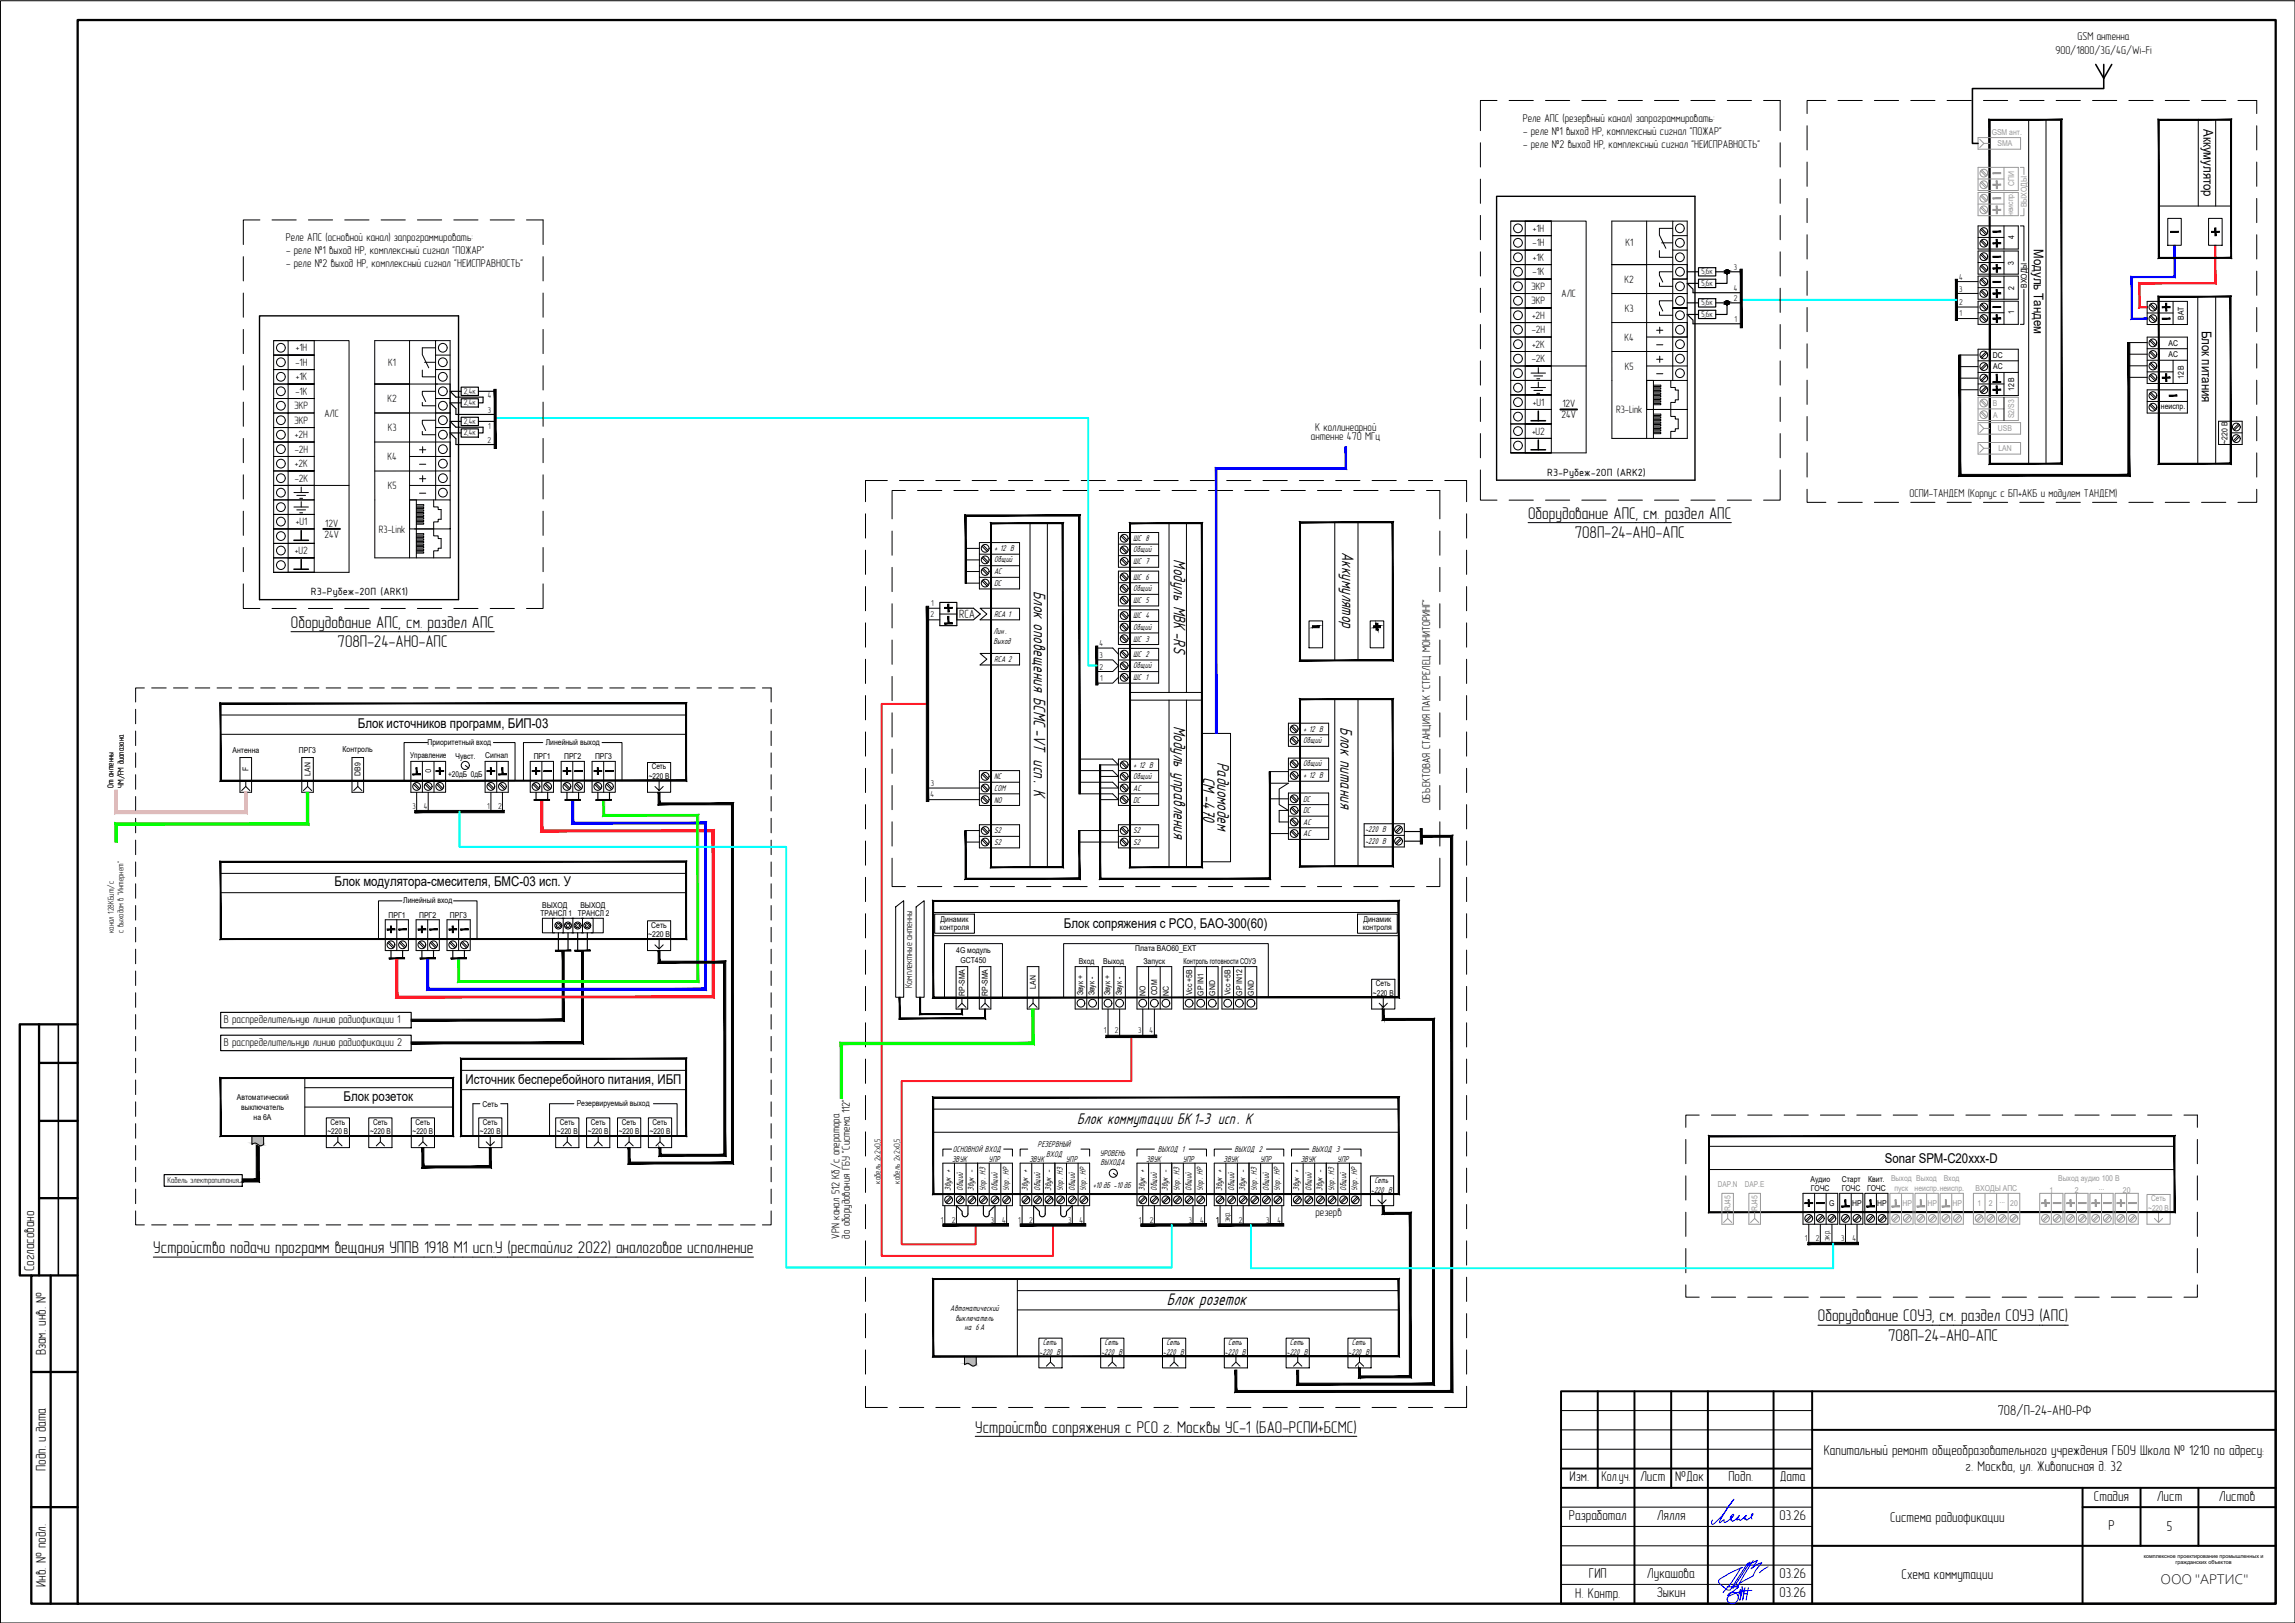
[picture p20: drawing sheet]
<svg xmlns="http://www.w3.org/2000/svg" width="594mm" height="420mm" viewBox="0 0 594 420" stroke-linecap="round" stroke-linejoin="round" font-family="sans-serif">
<defs><g id="words">
<text font-size="4.9" x="107.6" y="118.5">+</text>
<g font-size="4.8">
<text x="347.5" y="142.9" transform="rotate(90 347.5 142.9)">Аккумулятор</text>
<text x="303.8" y="144.8" transform="rotate(90 303.8 144.8)">Модуль МВК-RS</text>
<text x="267.6" y="153" transform="rotate(90 267.6 153)">Блок оповещения БСМС -VT исп. К</text>
<text x="303.8" y="188" transform="rotate(90 303.8 188)">Модуль управления</text>
<text x="347" y="188.3" transform="rotate(90 347 188.3)">Блок питания</text>
<text x="315.2" y="197.2" transform="rotate(90 315.2 197.2)">Радиомодем</text>
<text x="311.4" y="201.1" transform="rotate(90 311.4 201.1)">СМ-470</text>
<text x="302" y="337.9">Блок розеток</text>
</g>
<g font-size="4.4">
<text x="427.9" y="87.5">+</text>
<text x="427.9" y="94.9">+</text>
<text x="107.6" y="125.9">+</text>
<text x="395.6" y="134.3">Оборудование АПС, см. раздел АПС</text>
<text x="407.6" y="139.3">708П-24-АНО-АПС</text>
<text x="75.3" y="162.6">Оборудование АПС, см. раздел АПС</text>
<text x="87.4" y="167.6">708П-24-АНО-АПС</text>
<text x="278.8" y="291.1">Блок коммутации БК1-3 исп. К</text>
<text x="39.7" y="324.5">Устройство подачи программ вещания УППВ 1918 М1 исп.У (рестайлиг 2022) аналоговое исполнение</text>
<text x="470.6" y="342.1">Оборудование СОУЭ, см. раздел СОУЭ (АПС)</text>
<text x="488.7" y="347.1">708П-24-АНО-АПС</text>
<text x="252.4" y="370.9">Устройство сопряжения с РСО г. Москвы УС-1 (БАО-РСПИ+БСМС)</text>
</g>
<text font-size="3.8" x="559.2" y="410">ООО &quot;АРТИС&quot;</text>
<g font-size="3.7">
<text x="8.9" y="329.2" transform="rotate(-90 8.9 329.2)">Согласовано</text>
<text x="11.9" y="350.9" transform="rotate(-90 11.9 350.9)">Взам. инв. №</text>
<text x="517.1" y="366.2">708/П-24-АНО-РФ</text>
<text x="472.1" y="376.6">Капитальный ремонт общеобразовательного учреждения ГБОУ Школа № 1210 по адресу:</text>
<text x="11.8" y="380.8" transform="rotate(-90 11.8 380.8)">Подп. и дата</text>
<text x="406.3" y="383.5">Изм.</text>
<text x="414.5" y="383.5">Кол.уч.</text>
<text x="424.5" y="383.5">Лист</text>
<text x="433.6" y="383.5">№Док</text>
<text x="447.4" y="383.5">Подп.</text>
<text x="460.7" y="383.5">Дата</text>
<text x="508.8" y="380.8">г. Москва, ул. Живописная д. 32</text>
<text x="542" y="388.5">Стадия</text>
<text x="558.3" y="388.5">Лист</text>
<text x="574.4" y="388.5">Листов</text>
<text x="406.1" y="393.5">Разработал</text>
<text x="428.9" y="393.5">Лялля</text>
<text x="460.7" y="393.5">03.26</text>
<text x="489.3" y="393.9">Система радиофикации</text>
<text x="545.8" y="396">Р</text>
<text x="560.9" y="396.4">5</text>
<text x="11.9" y="410.8" transform="rotate(-90 11.9 410.8)">Инв. № подл.</text>
<text x="407.7" y="413.7">Н. Контр.</text>
<text x="411.3" y="408.5">ГИП</text>
<text x="426.3" y="408.5">Лукашова</text>
<text x="428.9" y="413.5">Зыкин</text>
<text x="460.7" y="408.5">03.26</text>
<text x="460.7" y="413.5">03.26</text>
<text x="492.2" y="408.7">Схема коммутации</text>
</g>
<g font-size="3.5">
<text x="570.4" y="33.4" transform="rotate(90 570.4 33.4)">Аккумулятор</text>
<text x="526.5" y="64.5" transform="rotate(90 526.5 64.5)">Модуль Тандем</text>
<text x="570" y="85.6" transform="rotate(90 570 85.6)">Блок питания</text>
<text x="92.6" y="188.5">Блок источников программ, БИП-03</text>
<text x="86.6" y="229.5">Блок модулятора-смесителя, БМС-03 исп. У</text>
<text x="275.4" y="240.1">Блок сопряжения с РСО, БАО-300(60)</text>
<text x="120.5" y="280.5">Источник бесперебойного питания, ИБП</text>
<text x="88.9" y="285">Блок розеток</text>
<text x="487.9" y="301">Sonar SPM-С20xxx-D</text>
</g>
<text font-size="3.1" x="248.3" y="160">RCA</text>
<g font-size="2.9">
<text x="537.8" y="10.3">GSM антенна</text>
<text x="532.1" y="13.9">900/1800/3G/4G/Wi-Fi</text>
<text x="394.2" y="31.6">Реле АПС (резервный канал) запрограммировать:</text>
<text x="394.3" y="34.9">- реле №1 выход НР, комплексный сигнал &quot;ПОЖАР&quot;</text>
<text x="394.3" y="38.2">- реле №2 выход НР, комплексный сигнал &quot;НЕИСПРАВНОСТЬ&quot;</text>
<text x="74" y="62.5">Реле АПС (основной канал) запрограммировать:</text>
<text x="74" y="65.8">- реле №1 выход НР, комплексный сигнал &quot;ПОЖАР&quot;</text>
<text x="74" y="69.2">- реле №2 выход НР, комплексный сигнал &quot;НЕИСПРАВНОСТЬ&quot;</text>
<text x="339.4" y="114">антенне 470 МГц</text>
<text x="340.4" y="111.5">К коллинеарной</text>
<text x="400.5" y="123.2">R3-Рубеж-2ОП (ARK2)</text>
<text x="494.3" y="128.7">ОСПИ-ТАНДЕМ (Корпус с БП+АКБ и модулем ТАНДЕМ)</text>
<text x="80.5" y="154.1">R3-Рубеж-2ОП (ARK1)</text>
<text x="370.2" y="208" transform="rotate(-90 370.2 208)">ОБЪЕКТОВАЯ СТАНЦИЯ ПАК &quot;СТРЕЛЕЦ МОНИТОРИНГ&quot;</text>
<text x="58" y="264.8">В распределительную линию радиофикации 1</text>
<text x="58" y="270.7">В распределительную линию радиофикации 2</text>
<text x="340.5" y="314.8">резерв</text>
<text x="217.3" y="320.7" transform="rotate(-90 217.3 320.7)">VPN канал 512 Кб/с оператора</text>
<text x="220" y="320.7" transform="rotate(-90 220 320.7)">до оборудования ГБУ &quot;Система 112&quot;</text>
</g>
<g font-size="2.7">
<text x="396.7" y="63.8">-1Н</text>
<text x="396.8" y="60">+1Н</text>
<text x="420.7" y="63.8">К1</text>
<text x="396.7" y="71.3">-1К</text>
<text x="396.8" y="67.6">+1К</text>
<text x="396.4" y="75.1">ЭКР</text>
<text x="404.2" y="76.9">АЛС</text>
<text x="420.5" y="73.2">К2</text>
<text x="396.4" y="78.8">ЭКР</text>
<text x="396.6" y="82.6">+2Н</text>
<text x="420.6" y="80.7">К3</text>
<text x="396.5" y="86.3">-2Н</text>
<text x="420.5" y="88.2">К4</text>
<text x="76.5" y="94.7">-1Н</text>
<text x="76.6" y="91">+1Н</text>
<text x="100.5" y="94.7">К1</text>
<text x="396.5" y="93.8">-2К</text>
<text x="396.6" y="90.1">+2К</text>
<text x="420.6" y="95.7">К5</text>
<text x="76.6" y="98.5">+1К</text>
<text x="76.2" y="106">ЭКР</text>
<text x="76.5" y="102.2">-1К</text>
<text x="84" y="107.9">АЛС</text>
<text x="100.3" y="104.1">К2</text>
<text x="396.8" y="105.1">+U1</text>
<text x="404.4" y="105.5">12V</text>
<text x="418.3" y="106.9">R3-Link</text>
<text x="76.2" y="109.7">ЭКР</text>
<text x="76.3" y="113.5">+2Н</text>
<text x="100.4" y="111.6">К3</text>
<text x="396.6" y="112.6">+U2</text>
<text x="404.2" y="108.3">24V</text>
<text x="76.3" y="117.2">-2Н</text>
<text x="100.3" y="119.1">К4</text>
<text x="76.3" y="124.7">-2К</text>
<text x="76.3" y="121">+2К</text>
<text x="100.4" y="126.6">К5</text>
<text x="76.6" y="136">+U1</text>
<text x="84.2" y="136.4">12V</text>
<text x="98.1" y="137.9">R3-Link</text>
<text x="76.3" y="143.5">+U2</text>
<text x="84" y="139.2">24V</text>
</g>
<g font-size="2.6">
<text x="427.9" y="90.7">-</text>
<text x="427.9" y="98.1">-</text>
<text x="107.6" y="121.4">-</text>
<text x="107.6" y="128.8">-</text>
<text x="236.1" y="255.7" transform="rotate(-90 236.1 255.7)">Комплектные антенны</text>
</g>
<g font-size="2.4">
<text x="257.3" y="142.7">+ 12 В</text>
<text x="293.3" y="143">Общий</text>
<text x="293.3" y="140.1">ШС 8</text>
<text x="257.3" y="145.6">Общий</text>
<text x="257.3" y="148.7">АС</text>
<text x="293.3" y="146.1">ШС 7</text>
<text x="257.3" y="151.7">DC</text>
<text x="293.3" y="153">Общий</text>
<text x="293.3" y="150.1">ШС 6</text>
<text x="257.3" y="159.7">RCA 1</text>
<text x="293.3" y="156.1">ШС 5</text>
<text x="293.3" y="160.1">ШС 4</text>
<text x="257.1" y="164.2">Лин.</text>
<text x="257.1" y="166.7">Выход</text>
<text x="293.3" y="163">Общий</text>
<text x="293.3" y="166.1">ШС 3</text>
<text x="257.3" y="171.4">RCA 2</text>
<text x="293.3" y="173">Общий</text>
<text x="293.3" y="170.1">ШС 2</text>
<text x="293.3" y="176.1">ШС 1</text>
<text x="337.3" y="189.5">+ 12 В</text>
<text x="337.3" y="192.4">Общий</text>
<text x="257.3" y="201.8">NC</text>
<text x="293.3" y="201.6">Общий</text>
<text x="293.3" y="198.8">+ 12 В</text>
<text x="337.3" y="198.4">Общий</text>
<text x="337.3" y="201.5">+ 12 В</text>
<text x="257.3" y="204.8">СОМ</text>
<text x="257.3" y="207.8">NO</text>
<text x="293.3" y="204.8">АС</text>
<text x="293.3" y="207.8">DC</text>
<text x="337.3" y="207.5">DC</text>
<text x="257.3" y="215.8">S2</text>
<text x="293.3" y="215.8">S2</text>
<text x="337.3" y="210.5">DC</text>
<text x="337.3" y="213.6">АС</text>
<text x="353.3" y="215.5">~220 В</text>
<text x="257.3" y="218.8">S2</text>
<text x="293.3" y="218.8">S2</text>
<text x="337.3" y="216.5">AC</text>
<text x="353.3" y="218.5">~220 В</text>
<text x="246.6" y="298.3">ОСНОВНОЙ ВХОД</text>
<text x="268.6" y="297">РЕЗЕРВНЫЙ</text>
<text x="270.8" y="299.5">ВХОД</text>
<text x="284.7" y="299.2">УРОВЕНЬ</text>
<text x="299.7" y="298.2">ВЫХОД 1</text>
<text x="319.5" y="298.2">ВЫХОД 2</text>
<text x="339.5" y="298.2">ВЫХОД 3</text>
<text x="246.5" y="300.7">ЗВУК</text>
<text x="255.9" y="300.7">УПР</text>
<text x="266.5" y="300.7">ЗВУК</text>
<text x="275.9" y="300.7">УПР</text>
<text x="284.9" y="301.7">ВЫХОДА</text>
<text x="296.7" y="300.7">ЗВУК</text>
<text x="306.2" y="300.7">УПР</text>
<text x="316.7" y="300.7">ЗВУК</text>
<text x="326.2" y="300.7">УПР</text>
<text x="336.7" y="300.7">ЗВУК</text>
<text x="346.2" y="300.7">УПР</text>
<text x="246.1" y="308.3" transform="rotate(-90 246.1 308.3)">Звук +</text>
<text x="249.2" y="308.3" transform="rotate(-90 249.2 308.3)">Общий</text>
<text x="252.1" y="308.3" transform="rotate(-90 252.1 308.3)">Звук -</text>
<text x="255.1" y="308.3" transform="rotate(-90 255.1 308.3)">Упр. НЗ</text>
<text x="258.2" y="308.3" transform="rotate(-90 258.2 308.3)">Общий</text>
<text x="261.1" y="308.3" transform="rotate(-90 261.1 308.3)">Упр. НР</text>
<text x="266.1" y="308.3" transform="rotate(-90 266.1 308.3)">Звук +</text>
<text x="269.2" y="308.3" transform="rotate(-90 269.2 308.3)">Общий</text>
<text x="272.1" y="308.3" transform="rotate(-90 272.1 308.3)">Звук -</text>
<text x="275.1" y="308.3" transform="rotate(-90 275.1 308.3)">Упр. НЗ</text>
<text x="278.2" y="308.3" transform="rotate(-90 278.2 308.3)">Общий</text>
<text x="281.1" y="308.3" transform="rotate(-90 281.1 308.3)">Упр. НР</text>
<text x="282.9" y="307.6">+10 дБ -10 дБ</text>
<text x="296.3" y="308.3" transform="rotate(-90 296.3 308.3)">Звук +</text>
<text x="299.5" y="308.3" transform="rotate(-90 299.5 308.3)">Общий</text>
<text x="302.3" y="308.3" transform="rotate(-90 302.3 308.3)">Звук -</text>
<text x="305.3" y="308.3" transform="rotate(-90 305.3 308.3)">Упр. НЗ</text>
<text x="308.5" y="308.3" transform="rotate(-90 308.5 308.3)">Общий</text>
<text x="311.3" y="308.3" transform="rotate(-90 311.3 308.3)">Упр. НР</text>
<text x="316.3" y="308.3" transform="rotate(-90 316.3 308.3)">Звук +</text>
<text x="319.5" y="308.3" transform="rotate(-90 319.5 308.3)">Общий</text>
<text x="322.3" y="308.3" transform="rotate(-90 322.3 308.3)">Звук -</text>
<text x="325.3" y="308.3" transform="rotate(-90 325.3 308.3)">Упр. НЗ</text>
<text x="328.5" y="308.3" transform="rotate(-90 328.5 308.3)">Общий</text>
<text x="331.3" y="308.3" transform="rotate(-90 331.3 308.3)">Упр. НР</text>
<text x="336.3" y="308.3" transform="rotate(-90 336.3 308.3)">Звук +</text>
<text x="339.5" y="308.3" transform="rotate(-90 339.5 308.3)">Общий</text>
<text x="342.3" y="308.3" transform="rotate(-90 342.3 308.3)">Звук -</text>
<text x="345.3" y="308.3" transform="rotate(-90 345.3 308.3)">Упр. НЗ</text>
<text x="348.5" y="308.3" transform="rotate(-90 348.5 308.3)">Общий</text>
<text x="351.3" y="308.3" transform="rotate(-90 351.3 308.3)">Упр. НР</text>
<text x="354.8" y="308.7">~220 В</text>
<text x="355.8" y="306.2">Сеть</text>
<text x="246" y="339.4">Автоматический</text>
<text x="247.3" y="341.9">выключатель</text>
<text x="249.7" y="344.4">на 6А</text>
<text x="269" y="350.7">~220 В</text>
<text x="269.9" y="348.2">Сеть</text>
<text x="285" y="350.7">~220 В</text>
<text x="285.9" y="348.2">Сеть</text>
<text x="301" y="350.7">~220 В</text>
<text x="301.9" y="348.2">Сеть</text>
<text x="317" y="350.7">~220 В</text>
<text x="317.9" y="348.2">Сеть</text>
<text x="333" y="350.7">~220 В</text>
<text x="333.9" y="348.2">Сеть</text>
<text x="349" y="350.7">~220 В</text>
<text x="349.9" y="348.2">Сеть</text>
</g>
<g font-size="2.2">
<text x="440.4" y="71">5,6к</text>
<text x="448.9" y="70">3</text>
<text x="440.4" y="74">5,6к</text>
<text x="448.8" y="77.9">2</text>
<text x="448.8" y="75.5">4</text>
<text x="507.1" y="72.4">4</text>
<text x="507.2" y="75.5">3</text>
<text x="440.4" y="79">5,6к</text>
<text x="440.4" y="82">5,6к</text>
<text x="449" y="83.5">1</text>
<text x="507.1" y="79">2</text>
<text x="507.3" y="81.9">1</text>
<text x="120.1" y="101.9">2,4к</text>
<text x="120.1" y="104.9">2,4к</text>
<text x="126.3" y="103.1">4</text>
<text x="126.3" y="106.9">3</text>
<text x="120.1" y="109.7">2,4к</text>
<text x="120.1" y="112.7">2,4к</text>
<text x="126.4" y="111">1</text>
<text x="126.2" y="114.7">2</text>
<text x="240.8" y="159.8">2</text>
<text x="241" y="156.8">1</text>
<text x="284.6" y="167.3">4</text>
<text x="284.6" y="173.4">2</text>
<text x="284.6" y="170.3">3</text>
<text x="284.7" y="176.2">1</text>
<text x="29.4" y="203.9" transform="rotate(-90 29.4 203.9)">От антенны</text>
<text x="32.1" y="203.9" transform="rotate(-90 32.1 203.9)">ЧМ/FM диапазона</text>
<text x="240.9" y="203.4">3</text>
<text x="106.8" y="209.5">3</text>
<text x="109.7" y="209.5">4</text>
<text x="126.1" y="209.5">1</text>
<text x="128.9" y="209.5">2</text>
<text x="240.8" y="206.4">4</text>
<text x="29.5" y="241.5" transform="rotate(-90 29.5 241.5)">канал 128КБит/с</text>
<text x="32" y="241.5" transform="rotate(-90 32 241.5)">с выходом в &quot;Интернет&quot;</text>
<text x="285.7" y="267.5">1</text>
<text x="288.6" y="267.5">2</text>
<text x="294.6" y="267.5">3</text>
<text x="297.6" y="267.5">4</text>
<text x="43.3" y="306.1">Кабель электропитания</text>
<text x="227.9" y="306.4" transform="rotate(-90 227.9 306.4)">кабель 2х2х0,5</text>
<text x="233" y="306.4" transform="rotate(-90 233 306.4)">кабель 2х2х0,5</text>
<text x="243.6" y="316.5">1</text>
<text x="246.4" y="316.5">2</text>
<text x="256.5" y="316.5">3</text>
<text x="259.4" y="316.5">4</text>
<text x="263.6" y="316.5">1</text>
<text x="266.4" y="316.5">2</text>
<text x="276.5" y="316.5">3</text>
<text x="279.4" y="316.5">4</text>
<text x="294.8" y="316.5">1</text>
<text x="297.7" y="316.5">2</text>
<text x="307.7" y="316.5">3</text>
<text x="310.7" y="316.5">4</text>
<text x="314.8" y="316.5">1</text>
<text x="318.3" y="316.5" transform="rotate(-90 318.3 316.5)">экр.</text>
<text x="320.7" y="316.5">2</text>
<text x="327.7" y="316.5">3</text>
<text x="330.7" y="316.5">4</text>
<text x="467.2" y="321.3">1</text>
<text x="470.1" y="321.3">2</text>
<text x="473.6" y="321.3" transform="rotate(-90 473.6 321.3)">экр.</text>
<text x="476.6" y="321.3">3</text>
<text x="479.6" y="321.3">4</text>
</g>
<g font-size="2.1" fill="#989898">
<text x="515.6" y="34.9">GSM ант.</text>
<text x="517.1" y="37.9">SMA</text>
<text x="521.3" y="48.2" transform="rotate(-90 521.3 48.2)">СПИ</text>
<text x="524.7" y="53.6" transform="rotate(-90 524.7 53.6)">ВЫХОДЫ</text>
<text x="521.1" y="56" transform="rotate(-90 521.1 56)">неиспр.</text>
<text x="515.8" y="105.1">В</text>
<text x="516" y="108.1">А</text>
<text x="517.2" y="111.7">USB</text>
<text x="521.3" y="108.3" transform="rotate(-90 521.3 108.3)">S2/S3</text>
<text x="517.3" y="116.8">LAN</text>
<text x="489.5" y="305.7">Выход Выход</text>
<text x="503.1" y="305.7">Вход</text>
<text x="532.8" y="305.6">Выход аудио 100 В</text>
<text x="444.7" y="307.2">DAP.N</text>
<text x="451.7" y="307.2">DAP.Е</text>
<text x="490.4" y="308.2">пуск</text>
<text x="495.6" y="308.2">неиспр.неиспр.</text>
<text x="511.4" y="308.2">ВХОДЫ АПС</text>
<text x="517.6" y="311.4">...</text>
<text x="530.6" y="308.7">1</text>
<text x="537.1" y="308.7">2</text>
<text x="543.3" y="308.1">...</text>
<text x="549.5" y="308.7">20</text>
<text x="556.8" y="311">Сеть</text>
<text x="447.9" y="313.6" transform="rotate(-90 447.9 313.6)">RJ45</text>
<text x="454.9" y="313.6" transform="rotate(-90 454.9 313.6)">RJ45</text>
<text x="492.5" y="312.2">НР</text>
<text x="499" y="312.2">НР</text>
<text x="505.5" y="312.2">НР</text>
<text x="511.9" y="312.2">1</text>
<text x="514.9" y="312.2">2</text>
<text x="520.4" y="312.2">20</text>
<text x="556.1" y="313.5">~220 В</text>
</g>
<g font-size="2.1">
<text x="521.3" y="61.9" transform="rotate(-90 521.3 61.9)">4</text>
<text x="521.3" y="68.5" transform="rotate(-90 521.3 68.5)">3</text>
<text x="521.3" y="75" transform="rotate(-90 521.3 75)">2</text>
<text x="524.7" y="74.5" transform="rotate(-90 524.7 74.5)">ВХОДЫ</text>
<text x="521.3" y="81.4" transform="rotate(-90 521.3 81.4)">1</text>
<text x="565.3" y="82.8" transform="rotate(-90 565.3 82.8)">ВАТ</text>
<text x="561.3" y="89.5">АС</text>
<text x="515.8" y="92.6">DC</text>
<text x="516" y="95.7">АС</text>
<text x="561.3" y="92.5">АС</text>
<text x="521.3" y="101.3" transform="rotate(-90 521.3 101.3)">12 В</text>
<text x="565.3" y="98.1" transform="rotate(-90 565.3 98.1)">12 В</text>
<text x="559.4" y="106">неиспр.</text>
<text x="576.6" y="114.9" transform="rotate(-90 576.6 114.9)">~220 В</text>
<text x="60.2" y="194.8">Антенна</text>
<text x="77.4" y="194.8">ПРГ3</text>
<text x="88.7" y="194.6">Контроль</text>
<text x="106.2" y="196.1">Управление</text>
<text x="110.7" y="192.8">Приоритетный вход</text>
<text x="117.9" y="196.5">Чувст.</text>
<text x="125.6" y="196.3">Сигнал</text>
<text x="138.1" y="196.6">ПРГ1</text>
<text x="141.3" y="192.8">Линейный выход</text>
<text x="146" y="196.6">ПРГ2</text>
<text x="154" y="196.6">ПРГ3</text>
<text x="64.4" y="199.7" transform="rotate(-90 64.4 199.7)">F</text>
<text x="80.4" y="200.8" transform="rotate(-90 80.4 200.8)">LAN</text>
<text x="93.4" y="200.9" transform="rotate(-90 93.4 200.9)">DB9</text>
<text x="111.6" y="200" transform="rotate(-90 111.6 200)">0</text>
<text x="116" y="201.1">+20дБ 0дБ</text>
<text x="167.9" y="201.7">~220 В</text>
<text x="168.7" y="199.2">Сеть</text>
<text x="104.4" y="233.8">Линейный вход</text>
<text x="100.6" y="237.6">ПРГ1</text>
<text x="108.5" y="237.6">ПРГ2</text>
<text x="116.5" y="237.6">ПРГ3</text>
<text x="139.9" y="237.3">ТРАНСЛ 1 ТРАНСЛ 2</text>
<text x="140.3" y="235.1">ВЫХОД</text>
<text x="150.2" y="235.1">ВЫХОД</text>
<text x="243.5" y="238.6">Динамик</text>
<text x="352.9" y="238.6">Динамик</text>
<text x="167.8" y="242.7">~220 В</text>
<text x="168.6" y="240.2">Сеть</text>
<text x="243.3" y="240.7">контроля</text>
<text x="352.8" y="240.7">контроля</text>
<text x="247.5" y="246.8">4G модуль</text>
<text x="248.6" y="249.3">GCT450</text>
<text x="279.2" y="249.5">Вход</text>
<text x="285.6" y="249.5">Выход</text>
<text x="293.9" y="246.2">Плата ВАО60_EXT</text>
<text x="296" y="249.5">Запуск</text>
<text x="306.4" y="249.5">Контроль готовности СОУЭ</text>
<text x="249.7" y="257.8" transform="rotate(-90 249.7 257.8)">RP-SMA</text>
<text x="255.7" y="257.8" transform="rotate(-90 255.7 257.8)">RP-SMA</text>
<text x="268.2" y="255.9" transform="rotate(-90 268.2 255.9)">LAN</text>
<text x="280.4" y="257.7" transform="rotate(-90 280.4 257.7)">Звук +</text>
<text x="283.4" y="257.7" transform="rotate(-90 283.4 257.7)">Звук -</text>
<text x="287.4" y="257.7" transform="rotate(-90 287.4 257.7)">Звук +</text>
<text x="290.4" y="257.7" transform="rotate(-90 290.4 257.7)">Звук -</text>
<text x="296.6" y="257.8" transform="rotate(-90 296.6 257.8)">NO</text>
<text x="299.6" y="257.7" transform="rotate(-90 299.6 257.7)">СОМ</text>
<text x="302.6" y="257.8" transform="rotate(-90 302.6 257.8)">NC</text>
<text x="308.6" y="257.6" transform="rotate(-90 308.6 257.6)">Vcc +5В</text>
<text x="311.6" y="257.7" transform="rotate(-90 311.6 257.7)">GP IN1</text>
<text x="314.6" y="257.7" transform="rotate(-90 314.6 257.7)">GND</text>
<text x="318.6" y="257.6" transform="rotate(-90 318.6 257.6)">Vcc +5В</text>
<text x="321.6" y="257.7" transform="rotate(-90 321.6 257.7)">GP IN12</text>
<text x="324.6" y="257.7" transform="rotate(-90 324.6 257.7)">GND</text>
<text x="355.4" y="257.8">~220 В</text>
<text x="356.2" y="255.3">Сеть</text>
<text x="61.3" y="284.8">Автоматический</text>
<text x="62.4" y="287.3">выключатель</text>
<text x="124.9" y="286.5">Сеть</text>
<text x="149.3" y="286.4">Резервируемый выход</text>
<text x="65.6" y="289.8">на 6А</text>
<text x="84.8" y="293.7">~220 В</text>
<text x="85.5" y="291.2">Сеть</text>
<text x="95.8" y="293.7">~220 В</text>
<text x="96.6" y="291.2">Сеть</text>
<text x="106.8" y="293.7">~220 В</text>
<text x="107.6" y="291.2">Сеть</text>
<text x="124.2" y="293.7">~220 В</text>
<text x="125" y="291.2">Сеть</text>
<text x="144.2" y="293.7">~220 В</text>
<text x="144.9" y="291.2">Сеть</text>
<text x="152.2" y="293.7">~220 В</text>
<text x="152.9" y="291.2">Сеть</text>
<text x="160.2" y="293.7">~220 В</text>
<text x="160.9" y="291.2">Сеть</text>
<text x="168.2" y="293.7">~220 В</text>
<text x="168.9" y="291.2">Сеть</text>
<text x="468.7" y="305.9">Аудио</text>
<text x="476.8" y="305.9">Старт</text>
<text x="483.6" y="305.9">Квит.</text>
<text x="468.8" y="308.4">ГОЧС</text>
<text x="476.8" y="308.4">ГОЧС</text>
<text x="483.3" y="308.4">ГОЧС</text>
<text x="473.5" y="312.2">G</text>
<text x="479.4" y="312.2">НР</text>
<text x="485.9" y="312.2">НР</text>
</g>
<g font-size="1.4">
<text x="554.9" y="403.3">комплексное проектирование промышленных и</text>
<text x="563.2" y="405">гражданских объектов</text>
</g>
</g></defs>
<!-- layer: 0 -->
<g fill="none" stroke="#000" stroke-width=".26">
<path d="M383.2 37v6.2M387.5 26h-4.3v7.8M390.6 26h6.3M400.1 26h6.2M409.5 26h6.2M418.9 26h6.2M428.3 26h6.3M437.7 26h6.3M447.1 26h6.3M456.5 26h4.3v7.8M460.8 37v6.2M467.8 32.6v6.2"/>
<path d="M472.6 26h-4.8v3.4M475.8 26h6.3M485.2 26h6.3M494.6 26h6.3M504 26h6.3M513.4 26h6.3M522.8 26h6.3M525.1 31v89.1M529.6 31v89.1M532.2 26h6.3M541.7 26h6.2M551.1 26h6.3"/>
<path d="M560.5 26h6.3M569 30.9v22.4M569.9 26h6.3M573.5 31v22.3M579.3 26h4.9v3.4M584.2 32.6v6.2M67.3 56.9h-4.3v6.4M70.4 56.9h6.3M79.8 56.9h6.3M89.2 56.9h6.3M98.7 56.9h6.2M108 56.9h6.3"/>
<path d="M117.5 56.9h6.2M126.9 56.9h6.3M136.3 56.9h4.3v6.4M383.2 46.4v6.2M383.2 55.8v6.3M433 59.1h-3.5v1.8l1.7 3.4M436.7 57.2v30M460.8 46.4v6.2M460.8 55.8v6.3M467.8 42v6.2M467.8 51.4v6.2M512 58.5h10.4v6h-10.4z"/>
<path d="M512.7 59.4l1.4 1.4M513 59.1l1.4 1.4M518.7 58.5v6M523 58.5h.9v9.1M558.8 53.3h18.7M561.1 56.5h3.5v7h-3.5zM571.7 56.5h3.5v7h-3.5zM584.2 42v6.2M584.2 51.4v6.2M63 66.4v6.3M63 75.9v6.2M140.6 66.4v6.3"/>
<path d="M140.6 75.9v6.2M383.2 65.2v6.3M383.2 74.6v6.3M429.5 64.9v1.7h3.5M429.6 73.2v.9h3.4M430.1 62.9h2.9M433 70.4h-3.5v.8l.9 1.8M433 77.9h-3.5v.8l.9 1.8M460.8 65.2v6.3M460.8 74.6v6.3M467.8 60.8v6.3M467.8 70.2v6.3"/>
<path d="M467.8 79.6v6.3M506.4 79.5h5.6M506.4 76h5.6M506.4 72.9h5.6M512 78h10.4v6h-10.4zM512 65h10.4v6h-10.4zM512 71.5h10.4v6h-10.4zM512 74.5h6.7M512 68h6.7M512 61.5h6.7M512.7 78.9l1.4 1.4M512.7 75.4l1.4 1.4"/>
<path d="M512.7 72.4l1.4 1.4M512.7 68.9l1.4 1.4M512.7 65.9l1.4 1.4M512.7 62.4l1.4 1.4M513 78.6l1.4 1.4M513 75.1l1.4 1.4M513 72.1l1.4 1.4M513 68.6l1.4 1.4M513 65.6l1.4 1.4M513 62.1l1.4 1.4M518.7 65v6M518.7 71.5v6"/>
<path d="M518.7 78v6M523.9 74.9v9.1h-.9M555.8 78h10.4v6h-10.4zM556.5 79l1.4 1.3M556.8 78.7l1.4 1.4M562.5 78v6M568.9 76.8v43.3M573.5 76.8v43.3M584.2 60.8v6.3M584.2 70.2v6.3M584.2 79.6v6.3M63 85.3v6.2"/>
<path d="M63 94.7v6.3M109.3 95.8v1.8h3.4M109.9 93.8h2.8M112.7 90h-3.4v1.8l1.7 3.4M116.5 88.2v30M140.6 85.3v6.2M140.6 94.7v6.3M383.2 84v6.3M383.2 93.4v6.3M401.6 94.7h9M417.2 83.5l.1 15M426.2 98.5h10.6v7.5h-10.6z"/>
<path d="M428 99.7h1.9v.4h-1.9M429.6 80.8v.8h3.4M432.5 98.5v1.8h1.2v.7h.7v2.5h-.7v.7h-1.2v1.8M460.8 84v6.3M460.8 93.4v6.3M467.8 89v6.3M467.8 98.4v6.3M506.4 82.5h5.6M507.3 91.9h4.7M507.3 94.9h4.7M507.3 97.9h4.7M512 81h6.7"/>
<path d="M512 90.4h10.4v12h-10.4zM512 96.4h10.4M512 99.4h6.7M512 93.4h10.4M512.7 81.9l1.4 1.4M513 81.6l1.4 1.4M514.1 97.1l-1.4 1.3M514.1 94.1l-1.4 1.4M514.1 91.1l-1.4 1.4M514.4 97.3l-1.4 1.4M514.4 94.4l-1.4 1.3M514.4 91.4l-1.4 1.3"/>
<path d="M518.7 96.4v6M551.1 88.7h4.7M551.1 91.7h4.7M551.1 94.7h4.7M551.1 97.7h4.7M555.8 81h6.7M555.8 87.3h10.4v12h-10.4zM555.8 93.3h10.4M555.8 90.3h10.4M555.8 96.3h6.7M556.5 82l1.4 1.4M556.5 91.2l1.4 1.4"/>
<path d="M556.5 88.2l1.4 1.4M556.5 94.2l1.4 1.4M556.5 97.2l1.4 1.4M556.8 81.7l1.4 1.4M556.8 90.9l1.4 1.4M556.8 87.9l1.4 1.4M556.8 93.9l1.4 1.4M556.8 96.9l1.4 1.4M562.5 93.3v6M584.2 89v6.3M584.2 98.4v6.3M63 104.1v6.3"/>
<path d="M63 113.5v6.3M97 114.4v15M109.3 104.2v.9h3.5M109.3 111.7v.8h3.5M112.7 101.3h-3.4v.9l.9 1.7M112.7 108.8h-3.4v.9l.9 1.8M140.6 104.1v6.3M140.6 113.5v6.3M383.2 102.8v6.3M383.2 112.2v6.3M401.6 117.2h9M426.2 113.5v-15h1.8v15"/>
<path d="M427.6 106h4.9M428 100.4h1.9v.3h-1.9M428 101.1h1.9v.3h-1.9M428 101.7h1.9v.4h-1.9M428 102.4h1.9v.4h-1.9M428 103.1h1.9v.3h-1.9M428 103.8h1.9v.3h-1.9M428 104.4h1.9v.4h-1.9M428 107.9h1.9v.3h-1.9M428 108.6h1.9v.3h-1.9M428 109.2h1.9v.4h-1.9M428 109.9h1.9v.4h-1.9"/>
<path d="M428 110.6h1.9v.3h-1.9M428 111.3h1.9v.3h-1.9M428 111.9h1.9v.4h-1.9M428 107.2h1.9v.4h-1.9M432.5 106v1.8h1.2v.7h.7v2.5h-.7v.7h-1.2v1.8M436.8 106v7.5h-19.5M460.8 102.8v6.3M460.8 112.2v6.3M467.8 107.8v6.3M467.8 117.2v6.3M507.3 100.9h4.7M514.1 100.1l-1.4 1.4"/>
<path d="M514.4 100.4l-1.4 1.3M518.7 102.8v6.1M555.8 100.9h10.4v6h-10.4zM555.8 103.9h10.4M556.5 104.9l1.4 1.4M556.5 101.9l1.4 1.4M556.8 104.6l1.4 1.4M556.8 101.6l1.4 1.4M574.3 109.1h6.1v6h-6.1zM577.4 112.1h3M579.5 112.7l-1.4 1.4M579.5 109.7l-1.4 1.4"/>
<path d="M579.7 113l-1.3 1.4M579.7 110l-1.3 1.4M584.2 107.8v6.3M584.2 117.2v6.3M63 122.9v6.3M63 132.3v6.3M81.3 125.7h9.1M106 129.4h10.5v7.5h-10.5zM107.3 136.9h5M107.8 131.3h1.9v.4h-1.9M107.8 132h1.9v.3h-1.9M107.8 132.7h1.9v.3h-1.9"/>
<path d="M107.8 133.3h1.9v.4h-1.9M107.8 134h1.9v.4h-1.9M107.8 134.7h1.9v.3h-1.9M107.8 135.4h1.9v.3h-1.9M107.8 138.8h1.9v.4h-1.9M107.8 139.5h1.9v.3h-1.9M107.8 130.6h1.9v.4h-1.9M107.8 138.2h1.9v.3h-1.9M112.3 129.4v1.8h1.1v.7h.8v2.5h-.8v.7h-1.1v1.8M112.3 136.9v1.8h1.1v.7h.8v2.5h-.8v.7h-1.1v1.8M116.5 136.9v7.5h-19.5M140.6 122.9v6.3"/>
<path d="M140.6 132.3v6.3M224 133v6.3M229.7 124.4h-5.7v5.5M230.9 137.5v6.2M232.8 124.4h6.3M234.4 127h-3.5v7.3M237.5 127h6.3M242.2 124.4h6.3M246.9 127h6.3M251.6 124.4h6.3M256.3 127h6.3M261.1 124.4h6.2"/>
<path d="M265.7 127h6.3M266.6 135.5v89M270.5 124.4h6.2M271.1 135.5v89M275.2 127h6.2M279.9 124.4h6.3M284.6 127h6.2M289.3 124.4h6.3M290.2 138.8l1.4 1.4M290.5 138.5l1.4 1.4M294 127h6.2M298.7 124.4h6.3"/>
<path d="M302.6 135.5v43.8M303.4 127h6.3M307.1 135.5v43.8M308.1 124.4h6.3M312.8 127h6.3M317.5 124.4h6.3M322.2 127h6.3M326.9 124.4h6.3M331.6 127h6.3M336.4 124.4h6.2M341 127h6.3M345.5 135.2v35.8"/>
<path d="M345.8 124.4h6.2M350.4 127h6.3M351.5 135.2v35.8M355.2 124.4h6.2M359.8 127h6.3M364.6 124.4h6.3M369.3 127h3.4v7.3M372.7 137.5v6.2M374 124.4h5.6v5.5M379.6 133v6.3M383.2 121.7v7.8h4.3M390.6 129.5h6.3"/>
<path d="M400.1 129.5h6.2M409.5 129.5h6.2M418.9 129.5h6.2M428.3 129.5h6.3M437.7 129.5h6.3M447.1 129.5h6.3M460.8 121.7v7.8h-4.3M467.8 126.7v3.3h4.8M475.8 130h6.3M485.2 130h6.3M494.6 130h6.3M504 130h6.3"/>
<path d="M513.4 130h6.3M522.8 130h6.3M532.2 130h6.3M541.7 130h6.2M551.1 130h6.3M560.5 130h6.3M569.9 130h6.3M584.2 126.7v3.3h-4.9M63 151.2v6.3h4.3M63 141.7v6.3M70.4 157.5h6.3M79.8 157.5h6.3"/>
<path d="M81.3 148.2h9.1M89.2 157.5h6.3M98.7 157.5h6.2M106 144.4v-15h1.8v15M107.8 140.2h1.9v.3h-1.9M107.8 140.8h1.9v.4h-1.9M107.8 141.5h1.9v.4h-1.9M107.8 142.2h1.9v.3h-1.9M107.8 142.9h1.9v.3h-1.9M108 157.5h6.3M117.5 157.5h6.2M126.9 157.5h6.3"/>
<path d="M140.6 151.2v6.3h-4.3M140.6 141.7v6.3M224 142.4v6.3M224 151.8v6.3M230.9 146.9v6.3M230.9 156.3v6.3M240.1 157.5h3.2M243.3 159h4.4M250 142h3.5M250 144.9h3.5M250 148h3.5M250 151h3.5"/>
<path d="M253.5 140.5h10.4v12h-10.4zM253.5 146.5h10.4M253.5 143.5h10.4M253.5 149.5h10.4M253.7 157.5h10.2v3h-10.2l1.8-1.5zM254.2 144.4l1.4 1.4M254.2 141.4l1.4 1.4M254.2 147.4l1.4 1.4M254.2 150.4l1.4 1.4M254.5 144.1l1.4 1.4M254.5 141.1l1.4 1.4M254.5 147.1l1.4 1.4"/>
<path d="M254.5 150.1l1.4 1.4M289.5 146.9v-9h10.4v9M289.5 147.8v9.1M289.5 157.9v9M289.5 140.9h10.4M290.2 141.8l1.4 1.4M290.2 144.8l1.4 1.4M290.2 151.8l1.4 1.4M290.2 148.8l1.4 1.4M290.2 154.8l1.4 1.4M290.2 158.8l1.4 1.4M290.5 141.5l1.4 1.4"/>
<path d="M290.5 144.5l1.4 1.4M290.5 151.5l1.4 1.4M290.5 148.5l1.4 1.4M290.5 154.5l1.4 1.4M290.5 158.5l1.4 1.4M299.9 147.8v9.1M299.9 157.9v9M372.7 146.9v6.3M372.7 156.3v6.3M379.6 142.4v6.3M379.6 151.8v6.3M37.4 178.1h-2.3v3.6"/>
<path d="M39.3 178.1h3.7M44.9 178.1h3.8M50.5 178.1h3.8M56.2 178.1h3.8M61.8 178.1h3.8M67.5 178.1h3.7M73.1 178.1h3.8M78.8 178.1h3.7M84.4 178.1h3.8M90.1 178.1h3.7M95.7 178.1h3.8M101.4 178.1h3.7"/>
<path d="M107 178.1h3.8M112.7 178.1h3.7M118.3 178.1h3.8M123.9 178.1h3.8M129.6 178.1h3.8M135.2 178.1h3.8M140.9 178.1h3.7M146.5 178.1h3.8M152.2 178.1h3.7M157.8 178.1h3.8M163.5 178.1h3.7M169.1 178.1h3.8"/>
<path d="M174.8 178.1h3.7M180.4 178.1h3.8M186 178.1h3.8M191.7 178.1h3.8M197.4 178.1h2.2v3.6M224 161.2v6.3M224 170.7v6.2M230.9 165.7v6.3M230.9 175.1v6.3M240.1 160.5h3.2M253.7 169.2h10.2v2.9h-10.2l1.8-1.5zM283.9 170.8h4.2l1.4 1.6-1.4 1.4h-4.2"/>
<path d="M283.9 167.8h4.2l1.4 1.6M289.5 175.4l-1.4 1.4h-4.2M289.5 167.9v8.9M290.2 161.8l1.4 1.4M290.2 164.8l1.4 1.4M290.2 171.8l1.4 1.4M290.2 168.8l1.4 1.4M290.2 174.8l1.4 1.4M290.5 161.5l1.4 1.4M290.5 164.5l1.4 1.4M290.5 171.5l1.4 1.4M290.5 168.5l1.4 1.4"/>
<path d="M290.5 174.5l1.4 1.4M292.5 179.3h18.6M299.9 167.9v8.9M338.9 160.7h3.5v7h-3.5zM354.7 160.7h3.5v7h-3.5zM372.7 165.7v6.3M372.7 175.1v6.3M379.6 161.2v6.3M379.6 170.7v6.2M35.1 183.6v3.8M35.1 189.3v3.7M35.1 194.9v3.8"/>
<path d="M57.1 185.1h120.5M57.1 190.1h120.5M62.1 196.1h3v9h-3zM78.1 196.1h3v9h-3zM91.1 196.1h3v9h-3zM106.4 197.1h9v8h-9zM109.3 197.1v8M110.7 192.2h-6.1v9.9M112.3 197.1v8M120.5 198.2l.8 .6M125.6 197.1h6v8h-6zM127.7 192.2h5.6v9.9"/>
<path d="M128.6 197.1v8M137.3 197.1h6v8h-6zM140.3 197.1v8M140.5 192.2h-5v9.9M145.3 197.1h6v8h-6zM148.3 197.1v8M153.3 197.1h6v8h-6zM155.8 192.2h5.2v9.9M156.3 197.1v8M167.6 197.4h6v7.7h-6zM199.6 183.6v3.8M199.6 189.3v3.7"/>
<path d="M199.6 194.9v3.8M224 180.1v6.3M224 189.5v6.2M224 198.9v6.3M230.9 184.5v6.3M230.9 193.9v6.3M253.5 199.5h10.4v9h-10.4zM279.4 196.5h8.6l1.5 1.5h-4.7M279.4 199.5h8.6l1.5 1.5h-4.7M289.5 196.5v12M290.2 197.5l1.4 1.3M290.5 197.2l1.4 1.4"/>
<path d="M292.5 181.3h18.6M299.9 196.5v12M302.6 181.3v43.2M307.1 181.3v43.2M311.1 189.9h7.4v33.2h-7.4zM328.7 199.7h4.8M333.5 187.2h10.4v6h-10.4zM333.5 190.2h10.4M333.5 196.3v5.9M334.2 191.2l1.4 1.4M334.2 188.2l1.4 1.3M334.2 197.2l1.4 1.4"/>
<path d="M334.5 190.9l1.4 1.4M334.5 187.9l1.4 1.4M334.5 199.9l1.4 1.4M334.5 196.9l1.4 1.4M343.9 196.3v5.9M345.5 181v43.3M351.5 181v43.3M372.7 184.5v6.3M372.7 193.9v6.3M379.6 180.1v6.3M379.6 189.5v6.2M379.6 198.9v6.3"/>
<path d="M35.1 200.6v3.7M35.1 206.2v3.8M35.1 211.8v3.8M35.1 217.5v3.8M63.6 202.1v1.5l1.1 1.1M63.6 203.6l-1 1.1M79.6 202.1v1.5l1.1 1.1M79.6 203.6l-1.1 1.1M92.6 202.1v1.5l1.1 1.1M92.6 203.6l-1 1.1M107 203.1l1.4 1.3M107.3 202.8l1.4 1.4"/>
<path d="M107.9 205.1v5M110 203.1l1.4 1.3M110.3 202.8l1.4 1.4M110.8 205.1v5M113 203.1l1.4 1.3M113.3 202.8l1.4 1.4M126.2 203.1l1.4 1.3M126.5 202.8l1.4 1.4M127.1 205.1v5M129.2 203.1l1.4 1.3M129.5 202.8l1.4 1.4M130.1 205.1v5"/>
<path d="M137.9 203.1l1.4 1.3M138.2 202.8l1.4 1.4M140.9 203.1l1.4 1.3M141.2 202.8l1.4 1.4M145.9 203.1l1.4 1.3M146.2 202.8l1.4 1.4M148.9 203.1l1.4 1.3M149.2 202.8l1.4 1.4M153.9 203.1l1.4 1.3M154.2 202.8l1.4 1.4M156.9 203.1l1.4 1.3M157.2 202.8l1.4 1.4"/>
<path d="M170.6 202.1v2.6l-1.1-1.1M171.7 203.6l-1.1 1.1M199.6 200.6v3.7M199.6 206.2v3.8M199.6 211.8v3.8M199.6 217.5v3.8M224 208.3v6.3M224 217.7v6.3M230.9 203.3v6.3M230.9 212.7v6.3M240.1 204h13.4M240.1 207h13.4"/>
<path d="M250 215h3.5M250 218h3.5M253.5 213.5h10.4v6h-10.4zM253.5 202.5h10.4M253.5 205.5h10.4M253.5 216.5h10.4M254.2 217.4l1.4 1.4M254.2 214.5l1.4 1.3M254.2 203.5l1.4 1.3M254.2 200.4l1.4 1.4M254.2 206.5l1.4 1.3M254.5 217.2l1.4 1.4"/>
<path d="M254.5 214.2l1.4 1.4M254.5 203.2l1.4 1.4M254.5 200.2l1.4 1.3M254.5 206.2l1.4 1.4M279.4 215h10.1M279.4 218h10.1M279.4 202.5h8.6l1.5 1.5h-4.7M279.4 205.5h8.6l1.5 1.5h-4.7M289.5 219.5v-6h10.4v6M290.2 217.4l1.4 1.4M290.2 214.5l1.4 1.3M290.2 200.4l1.4 1.4"/>
<path d="M290.2 203.5l1.4 1.3M290.2 206.5l1.4 1.3M290.5 217.2l1.4 1.4M290.5 214.2l1.4 1.4M290.5 200.2l1.4 1.3M290.5 203.2l1.4 1.4M290.5 206.2l1.4 1.4M328.7 202.8h4.8l-2.4 1.5v4l2.4 1.5h-2.4v3h2.4M328.7 206.8h4.8M328.7 215.8h4.8M333.5 205.3v12M334.2 200.2l1.4 1.4"/>
<path d="M334.2 209.2l1.4 1.4M334.2 206.2l1.4 1.4M334.2 212.2l1.4 1.4M334.2 215.2l1.4 1.4M334.5 209l1.4 1.4M334.5 206l1.4 1.3M334.5 212l1.4 1.3M334.5 215l1.4 1.3M343.9 205.3v12M353.1 213.3v6M362.6 216.9l-1.4 1.4M362.6 213.9l-1.4 1.4"/>
<path d="M362.9 217.2l-1.4 1.4M362.9 214.2l-1.4 1.4M363.5 213.3v6M372.7 203.3v6.3M372.7 212.7v6.3M379.6 208.3v6.3M379.6 217.7v6.3M35.1 223.1v3.8M35.1 228.8v3.7M35.1 234.4v3.8M57.1 226.1h120.5M57.1 231.1h120.5"/>
<path d="M99.7 238.1h6v8h-6zM102.7 238.1v8M104 233.2h-6v9.9M107.7 238.1h6v8h-6zM110.7 238.1v8M115.7 238.1h6v8h-6zM117.4 233.2h6.1v9.9M118.7 238.1v8M140.4 237.7h15.8v3.8h-15.8zM143.5 237.7h-.5v3.8h.5M143.8 239.1l.3 .4v.5l.2 .2 .3-.2 .4 .4M144.1 238.8l.4 .4 .3-.2 .2 .2-.1 .5 .4 .4"/>
<path d="M145.8 237.7v3.8M146.3 239.1l.3 .4-.1 .3M146.5 239.8l.3 .4M146.6 238.8l.4 .4 .4-.1 .2 .3-.2 .3 .4 .4M148.3 237.7v3.8M148.8 239.1l.3 .4-.1 .3 .2 .3 .4-.1 .4 .4M149.1 238.8l.4 .4 .4-.1 .2 .3-.2 .3 .4 .4M150.8 237.7v3.8M151.3 239.1l.4 .4-.2 .5 .3 .2 .3-.2 .4 .4M151.6 238.8l.4 .4 .3-.2 .2 .2-.1 .5 .4 .4M153 237.7h.5v3.8h-.5M167.6 238.4h6v7.7h-6z"/>
<path d="M199.6 223.1v3.8M199.6 228.8v3.7M199.6 234.4v3.8M224 227.1v6.3M224 236.5v6.3M230.9 222.2v7.3h3.5M231.9 234.8l2-1.6v25h-2zM237.1 234.8l2.1-1.6v25h-2.1zM237.5 229.5h6.3M241.6 236.2h120.5M241.9 236.6h10.3v5h-10.3zM246.9 229.5h6.3"/>
<path d="M256.3 229.5h6.3M265.7 229.5h6.3M275.2 229.5h6.2M284.6 229.5h6.2M294 229.5h6.2M303.4 229.5h6.3M312.8 229.5h6.3M322.2 229.5h6.3M331.6 229.5h6.3M341 229.5h6.3M350.4 229.5h6.3M351.4 236.6h10.3v5h-10.3z"/>
<path d="M359.8 229.5h6.3M372.7 222.2v7.3h-3.4M379.6 227.1v6.3M379.6 236.5v6.3M35.1 240.1v3.7M35.1 245.7v3.8M35.1 251.4v3.7M35.1 257v3.8M100.4 244.1l1.4 1.3M100.7 243.8l1.4 1.4M103.4 244.1l1.4 1.3M103.7 243.8l1.4 1.4"/>
<path d="M108.4 244.1l1.4 1.3M108.7 243.8l1.4 1.4M111.4 244.1l1.4 1.3M111.7 243.8l1.3 1.4M116.4 244.1l1.4 1.3M116.7 243.8l1.4 1.4M119.4 244.1l1.4 1.3M119.7 243.8l1.3 1.4M145.5 241.5h.5M146.8 240.2l.3-.2 .4 .4M148 241.5h.5M150.5 241.5h.5"/>
<path d="M170.6 243.1v2.6l-1.1-1.1M171.7 244.6l-1.1 1.1M199.6 240.1v3.7M199.6 245.7v3.8M199.6 251.4v3.7M199.6 257v3.8M224 246v6.2M224 255.4v6.2M241.6 242.2h120.5M244.5 258.2v-13.9h15v13.9M247.5 250.2h3v11h-3zM249 258.2v1.5l-1.1 1.1"/>
<path d="M249 259.7l1.1 1.1M253.5 250.2h3v11h-3zM255 258.2v1.5l-1.1 1.1M255 259.7l1.1 1.1M265.9 250.2h3v11h-3zM267.4 258.2v1.5l-1 1.1M267.4 259.7l1.1 1.1M275.3 258.2v-13.9h53v13.9M278.3 250.2h6v11h-6zM281.3 250.2v11M285.3 250.2h6v11h-6zM288.3 250.2v11"/>
<path d="M294.3 250.2h9v11h-9zM297.3 250.2v11M300.3 250.2v11M306.3 250.2h9v11h-9zM309.3 250.2v11M312.3 250.2v11M316.3 250.2h9v11h-9zM319.3 250.2v11M322.3 250.2v11M355.1 253.5h6v7.7h-6zM358.1 258.2v2.6l-1.1-1.1M359.1 259.7l-1 1.1"/>
<path d="M379.6 246v6.2M379.6 255.4v6.2M35.1 262.7v3.7M35.1 268.3v3.8M35.1 274v3.7M35.1 279.6v3.8M78.9 279.1v15M119.4 277.1h58.2M199.6 262.7v3.7M199.6 268.3v3.8M199.6 274v3.7M199.6 279.6v3.8"/>
<path d="M224 264.8v6.2M224 274.2v6.3M286.8 261.2v7.1M289.8 261.2v7.1M295.8 261.2v7.1M298.8 261.2v7.1M379.6 264.8v6.2M379.6 274.2v6.3M35.1 285.2v3.8M35.1 290.9v3.8M35.1 296.5v3.8M65.2 294.1v2.1l1-.3 1.3 .7 .7-.3v-2.2"/>
<path d="M78.9 281.6h38.4M78.9 286.6h38.4M84.5 289.4h6v7.7h-6zM87.5 294.1v1.5l-1.1 1.1M87.5 295.6l1 1.1M95.5 289.4h6v7.7h-6zM98.5 294.1v1.5l-1.1 1.1M98.5 295.6l1 1.1M106.5 289.4h6v7.7h-6zM109.5 294.1v1.5l-1.1 1.1M109.5 295.6l1 1.1M119.4 282.1h58.2"/>
<path d="M123.9 289.4h6v7.7h-6zM124.2 285.7h-1.8v8.4M125.8 295.6l1.1 1.1M126.9 294.1v2.6l1.1-1.1M129.6 285.7h1.8v8.4M143.8 289.4h6.1v7.7h-6.1zM146.8 294.1v1.5l-1 1.1M146.8 295.6l1.1 1.1M148.6 285.7h-6.3v8.4M151.8 289.4h6.1v7.7h-6.1zM154.8 294.1v1.5l-1 1.1M154.8 295.6l1.1 1.1"/>
<path d="M159.8 289.4h6.1v7.7h-6.1zM162.8 294.1v1.5l-1 1.1M162.8 295.6l1.1 1.1M167.8 289.4h6.1v7.7h-6.1zM169.1 285.7h6.2v8.4M170.9 294.1v1.5l-1.1 1.1M170.9 295.6l1 1.1M199.6 285.2v3.8M199.6 290.9v3.8M199.6 296.5v3.8M224 283.6v6.3M224 293v6.3"/>
<path d="M241.6 287.1h120.5M241.6 293.1h120.5M246.3 297.5h-2.2v1.8M259.8 297.5h2.3v1.8M266 297.5h-1.9v1.8M279.8 297.5h2.3v1.8M298.8 297.5h-4.5v1.8M307.8 297.5h4.5v1.8M318.8 297.5h-4.5v1.8M327.8 297.5h4.5v1.8M338.8 297.5h-4.5v1.8M347.8 297.5h4.5v1.8"/>
<path d="M379.6 283.6v6.3M379.6 293v6.3M436.4 295v6.3M439.9 288.7h-3.5v3.1M442.3 296.8h120.5M443 288.7h6.3M452.4 288.7h6.3M461.8 288.7h6.3M471.2 288.7h6.3M480.6 288.7h6.3M490.1 288.7h6.2M499.5 288.7h6.2"/>
<path d="M508.9 288.7h6.2M518.3 288.7h6.3M527.7 288.7h6.3M537.1 288.7h6.3M546.5 288.7h6.3M555.9 288.7h6.3M565.3 288.7h3.5v3.1M568.8 295v6.3M35.1 313.5v3.6h2.3M35.1 302.2v3.7M35.1 307.8v3.8M39.3 317.1h3.7"/>
<path d="M44.9 317.1h3.8M50.5 317.1h3.8M56.2 317.1h3.8M61.8 317.1h3.8M67.5 317.1h3.7M73.1 317.1h3.8M78.8 317.1h3.7M84.4 317.1h3.8M90.1 317.1h3.7M95.7 317.1h3.8M101.4 317.1h3.7M107 317.1h3.8"/>
<path d="M112.7 317.1h3.7M118.3 317.1h3.8M123.9 317.1h3.8M129.6 317.1h3.8M135.2 317.1h3.8M140.9 317.1h3.7M146.5 317.1h3.8M152.2 317.1h3.7M157.8 317.1h3.8M163.5 317.1h3.7M169.1 317.1h3.8M174.8 317.1h3.7"/>
<path d="M180.4 317.1h3.8M186 317.1h3.8M191.7 317.1h3.8M199.6 313.5v3.6h-2.2M199.6 302.2v3.7M199.6 307.8v3.8M224 302.4v6.3M224 311.8v6.3M244.1 301.1h18v11h-18zM244.6 312.1v5M246.1 309.8l-1.4 1.4M246.4 310.1l-1.4 1.3"/>
<path d="M247.1 301.1v11M247.6 312.1v5M249.1 309.8l-1.4 1.4M249.4 310.1l-1.4 1.3M250.1 301.1v11M252.1 309.8l-1.4 1.4M252.4 310.1l-1.4 1.3M253.1 301.1v11M255.1 309.8l-1.4 1.4M255.4 310.1l-1.4 1.3M256.1 301.1v11M257.6 312.1v5"/>
<path d="M258.1 309.8l-1.4 1.4M258.4 310.1l-1.4 1.3M259.1 301.1v11M260.6 312.1v5M261.1 309.8l-1.4 1.4M261.4 310.1l-1.4 1.3M264.1 301.1h18v11h-18zM264.6 312.1v5M266.1 309.8l-1.4 1.4M266.4 310.1l-1.4 1.3M267.1 301.1v11M267.6 312.1v5"/>
<path d="M269.1 309.8l-1.4 1.4M269.4 310.1l-1.4 1.3M270.1 301.1v11M272.1 309.8l-1.4 1.4M272.4 310.1l-1.4 1.3M273.1 301.1v11M275.1 309.8l-1.4 1.4M275.4 310.1l-1.4 1.3M276.1 301.1v11M277.6 312.1v5M278.1 309.8l-1.4 1.4M278.4 310.1l-1.4 1.3"/>
<path d="M279.1 301.1v11M280.6 312.1v5M281.1 309.8l-1.4 1.4M281.4 310.1l-1.4 1.3M288.2 303.7l.8 .7M294.3 301.1h18v11h-18zM295.8 312.1v5M296.4 309.8l-1.4 1.4M296.6 310.1l-1.3 1.3M297.3 301.1v11M298.8 312.1v5M299.4 309.8l-1.4 1.4"/>
<path d="M299.6 310.1l-1.3 1.3M300.3 301.1v11M302.4 309.8l-1.4 1.4M302.7 310.1l-1.4 1.3M303.3 301.1v11M305.4 309.8l-1.4 1.4M305.7 310.1l-1.4 1.3M306.3 301.1v11M308.4 309.8l-1.4 1.4M308.6 310.1l-1.3 1.3M308.8 312.1v5M309.3 301.1v11"/>
<path d="M311.4 309.8l-1.4 1.4M311.7 310.1l-1.4 1.3M311.8 312.1v5M314.3 301.1h18v11h-18zM315.8 312.1v5M316.4 309.8l-1.4 1.4M316.6 310.1l-1.3 1.3M317.3 301.1v11M318.8 312.1v5M319.4 309.8l-1.4 1.4M319.7 310.1l-1.4 1.3M320.3 301.1v11"/>
<path d="M321.8 312.1v5M322.4 309.8l-1.4 1.4M322.7 310.1l-1.4 1.3M323.3 301.1v11M325.4 309.8l-1.4 1.4M325.6 310.1l-1.3 1.3M326.3 301.1v11M328.4 309.8l-1.4 1.4M328.6 310.1l-1.3 1.3M328.8 312.1v5M329.3 301.1v11M331.4 309.8l-1.4 1.4"/>
<path d="M331.7 310.1l-1.4 1.3M331.8 312.1v5M334.3 301.1h18v11h-18zM336.4 309.8l-1.4 1.4M336.6 310.1l-1.3 1.3M337.3 301.1v11M339.4 309.8l-1.4 1.4M339.7 310.1l-1.4 1.3M340.3 301.1v11M342.4 309.8l-1.4 1.4M342.7 310.1l-1.4 1.3M343.3 301.1v11"/>
<path d="M345.4 309.8l-1.4 1.4M345.6 310.1l-1.3 1.3M346.3 301.1v11M348.4 309.8l-1.4 1.4M348.7 310.1l-1.4 1.3M349.3 301.1v11M351.4 309.8l-1.4 1.4M351.7 310.1l-1.4 1.3M354.7 304.4h6.1v7.7h-6.1zM357.8 309.1v2.6l-1.1-1.1M358.8 310.6l-1 1.1M379.6 302.4v6.3"/>
<path d="M379.6 311.8v6.3M436.4 304.4v6.3M436.4 313.8v6.3M442.3 302.8h120.5M466.7 308.9h9v8h-9zM468.2 316.9v5M468.8 314.6l-1.4 1.4M469 314.9l-1.3 1.4M469.7 308.9v8M471.2 316.9v5M471.8 314.6l-1.4 1.4M472.1 314.9l-1.4 1.4"/>
<path d="M472.7 308.9v8M474.2 316.9v5M474.8 314.6l-1.4 1.4M475.1 314.9l-1.4 1.4M476.2 308.9h6v8h-6zM477.7 316.9v5M478.3 314.6l-1.4 1.4M478.6 314.9l-1.4 1.4M479.2 308.9v8M480.7 316.9v5M481.3 314.6l-1.4 1.4M481.6 314.9l-1.4 1.4"/>
<path d="M482.7 308.9h6v8h-6zM484.8 314.6l-1.4 1.4M485 314.9l-1.3 1.4M485.7 308.9v8M487.8 314.6l-1.4 1.4M488.1 314.9l-1.4 1.4M568.8 304.4v6.3M568.8 313.8v6.3M224 321.2v6.3M224 330.6v6.3M263.3 334.1h98.8M263.3 339.1h98.8"/>
<path d="M263.3 331.1v20M379.6 321.2v6.3M379.6 330.6v6.3M436.4 332.6v3.2h3.5M436.4 323.2v6.3M443 335.8h6.3M452.4 335.8h6.3M461.8 335.8h6.3M471.2 335.8h6.3M480.6 335.8h6.3M490.1 335.8h6.2M499.5 335.8h6.2"/>
<path d="M508.9 335.8h6.2M518.3 335.8h6.3M527.7 335.8h6.3M537.1 335.8h6.3M546.5 335.8h6.3M555.9 335.8h6.3M568.8 332.6v3.2h-3.5M568.8 323.2v6.3M224 358.9v5.5h5.7M224 340.1v6.2M224 349.5v6.2M249.7 351.1v2.2l.9-.3 1.3 .6 .8-.3v-2.2"/>
<path d="M268.9 346.4h6v7.7h-6zM271.9 351.1v1.5l-1 1.1M271.9 352.6l1.1 1.1M284.9 346.4h6v7.7h-6zM287.9 351.1v1.5l-1 1.1M287.9 352.6l1.1 1.1M300.9 346.4h6v7.7h-6zM303.9 351.1v1.5l-1 1.1M303.9 352.6l1.1 1.1M316.9 346.4h6v7.7h-6zM319.9 351.1v1.5l-1 1.1M319.9 352.6l1.1 1.1"/>
<path d="M332.9 346.4h6v7.7h-6zM335.9 351.1v1.5l-1.1 1.1M335.9 352.6l1.1 1.1M348.9 346.4h6v7.7h-6zM351.9 351.1v1.5l-1 1.1M351.9 352.6l1.1 1.1M379.6 358.9v5.5h-5.6M379.6 340.1v6.2M379.6 349.5v6.2M232.8 364.4h6.3M242.2 364.4h6.3M251.6 364.4h6.3"/>
<path d="M261.1 364.4h6.2M270.5 364.4h6.2M279.9 364.4h6.3M289.3 364.4h6.3M298.7 364.4h6.3M308.1 364.4h6.3M317.5 364.4h6.3M326.9 364.4h6.3M336.4 364.4h6.2M345.8 364.4h6.2M355.2 364.4h6.2M364.6 364.4h6.3"/>
<circle cx="513.5" cy="60" r="1.01"/>
<circle cx="447" cy="70.3" r=".5"/>
<circle cx="447" cy="78.4" r=".5"/>
<circle cx="513.5" cy="66.5" r="1.01"/>
<circle cx="513.5" cy="76" r="1.01"/>
<circle cx="513.5" cy="79.5" r="1.01"/>
<circle cx="513.5" cy="73" r="1.01"/>
<circle cx="513.5" cy="69.5" r="1.01"/>
<circle cx="513.5" cy="63" r="1.01"/>
<circle cx="557.3" cy="79.5" r="1.01"/>
<circle cx="513.5" cy="97.9" r="1.01"/>
<circle cx="513.5" cy="82.5" r="1.01"/>
<circle cx="513.5" cy="94.9" r="1.01"/>
<circle cx="513.5" cy="91.9" r="1.01"/>
<circle cx="557.3" cy="94.8" r="1.01"/>
<circle cx="557.3" cy="82.5" r="1.01"/>
<circle cx="557.3" cy="91.8" r="1.01"/>
<circle cx="557.3" cy="97.8" r="1.01"/>
<circle cx="557.3" cy="88.8" r="1.01"/>
<circle cx="513.5" cy="100.9" r="1.01"/>
<circle cx="557.3" cy="102.4" r="1.01"/>
<circle cx="557.3" cy="105.4" r="1.01"/>
<circle cx="578.9" cy="110.5" r="1.01"/>
<circle cx="578.9" cy="113.5" r="1.01"/>
<circle cx="291" cy="139.4" r="1.01"/>
<circle cx="255" cy="142" r="1.01"/>
<circle cx="255" cy="147.9" r="1.01"/>
<circle cx="255" cy="144.9" r="1.01"/>
<circle cx="255" cy="150.9" r="1.01"/>
<circle cx="291" cy="155.4" r="1.01"/>
<circle cx="291" cy="159.4" r="1.01"/>
<circle cx="291" cy="152.3" r="1.01"/>
<circle cx="291" cy="149.3" r="1.01"/>
<circle cx="291" cy="145.3" r="1.01"/>
<circle cx="291" cy="142.4" r="1.01"/>
<circle cx="291" cy="175.4" r="1.01"/>
<circle cx="291" cy="172.3" r="1.01"/>
<circle cx="291" cy="169.3" r="1.01"/>
<circle cx="291" cy="165.3" r="1.01"/>
<circle cx="291" cy="162.3" r="1.01"/>
<circle cx="120.4" cy="198.2" r="1.05"/>
<circle cx="291" cy="198" r="1.01"/>
<circle cx="335" cy="197.7" r="1.01"/>
<circle cx="335" cy="188.7" r="1.01"/>
<circle cx="335" cy="191.7" r="1.01"/>
<circle cx="107.8" cy="203.6" r="1.01"/>
<circle cx="110.8" cy="203.6" r="1.01"/>
<circle cx="113.8" cy="203.6" r="1.01"/>
<circle cx="127.1" cy="203.6" r="1.01"/>
<circle cx="130.1" cy="203.6" r="1.01"/>
<circle cx="138.8" cy="203.6" r="1.01"/>
<circle cx="141.8" cy="203.6" r="1.01"/>
<circle cx="146.8" cy="203.6" r="1.01"/>
<circle cx="149.8" cy="203.6" r="1.01"/>
<circle cx="154.8" cy="203.6" r="1.01"/>
<circle cx="157.8" cy="203.6" r="1.01"/>
<circle cx="255" cy="201" r="1.01"/>
<circle cx="255" cy="218" r="1.01"/>
<circle cx="255" cy="204" r="1.01"/>
<circle cx="255" cy="215" r="1.01"/>
<circle cx="255" cy="207" r="1.01"/>
<circle cx="291" cy="204" r="1.01"/>
<circle cx="291" cy="201" r="1.01"/>
<circle cx="291" cy="218" r="1.01"/>
<circle cx="291" cy="215" r="1.01"/>
<circle cx="291" cy="207" r="1.01"/>
<circle cx="335" cy="200.8" r="1.01"/>
<circle cx="335" cy="209.8" r="1.01"/>
<circle cx="335" cy="206.8" r="1.01"/>
<circle cx="335" cy="212.8" r="1.01"/>
<circle cx="335" cy="215.8" r="1.01"/>
<circle cx="362" cy="217.8" r="1.01"/>
<circle cx="362" cy="214.7" r="1.01"/>
<circle cx="144.5" cy="239.6" r=".9"/>
<circle cx="147" cy="239.6" r=".9"/>
<circle cx="149.5" cy="239.6" r=".9"/>
<circle cx="152" cy="239.6" r=".9"/>
<circle cx="101.2" cy="244.6" r="1.01"/>
<circle cx="104.2" cy="244.6" r="1.01"/>
<circle cx="109.2" cy="244.6" r="1.01"/>
<circle cx="112.2" cy="244.6" r="1.01"/>
<circle cx="117.2" cy="244.6" r="1.01"/>
<circle cx="120.2" cy="244.6" r="1.01"/>
<circle cx="279.8" cy="259.7" r="1.01"/>
<circle cx="282.8" cy="259.7" r="1.01"/>
<circle cx="286.8" cy="259.7" r="1.01"/>
<circle cx="289.8" cy="259.7" r="1.01"/>
<circle cx="295.8" cy="259.7" r="1.01"/>
<circle cx="298.8" cy="259.7" r="1.01"/>
<circle cx="301.8" cy="259.7" r="1.01"/>
<circle cx="307.8" cy="259.7" r="1.01"/>
<circle cx="310.8" cy="259.7" r="1.01"/>
<circle cx="313.8" cy="259.7" r="1.01"/>
<circle cx="317.8" cy="259.7" r="1.01"/>
<circle cx="320.8" cy="259.7" r="1.01"/>
<circle cx="323.8" cy="259.7" r="1.01"/>
<circle cx="245.6" cy="310.6" r="1.01"/>
<circle cx="248.6" cy="310.6" r="1.01"/>
<circle cx="251.6" cy="310.6" r="1.01"/>
<circle cx="254.6" cy="310.6" r="1.01"/>
<circle cx="257.6" cy="310.6" r="1.01"/>
<circle cx="260.6" cy="310.6" r="1.01"/>
<circle cx="265.6" cy="310.6" r="1.01"/>
<circle cx="268.6" cy="310.6" r="1.01"/>
<circle cx="271.6" cy="310.6" r="1.01"/>
<circle cx="274.6" cy="310.6" r="1.01"/>
<circle cx="277.6" cy="310.6" r="1.01"/>
<circle cx="280.6" cy="310.6" r="1.01"/>
<circle cx="288.2" cy="303.7" r="1.05"/>
<circle cx="295.8" cy="310.6" r="1.01"/>
<circle cx="298.8" cy="310.6" r="1.01"/>
<circle cx="301.8" cy="310.6" r="1.01"/>
<circle cx="304.8" cy="310.6" r="1.01"/>
<circle cx="307.8" cy="310.6" r="1.01"/>
<circle cx="310.8" cy="310.6" r="1.01"/>
<circle cx="315.8" cy="310.6" r="1.01"/>
<circle cx="318.8" cy="310.6" r="1.01"/>
<circle cx="321.8" cy="310.6" r="1.01"/>
<circle cx="324.8" cy="310.6" r="1.01"/>
<circle cx="327.8" cy="310.6" r="1.01"/>
<circle cx="330.8" cy="310.6" r="1.01"/>
<circle cx="335.8" cy="310.6" r="1.01"/>
<circle cx="338.8" cy="310.6" r="1.01"/>
<circle cx="341.8" cy="310.6" r="1.01"/>
<circle cx="344.8" cy="310.6" r="1.01"/>
<circle cx="347.8" cy="310.6" r="1.01"/>
<circle cx="350.8" cy="310.6" r="1.01"/>
<circle cx="468.2" cy="315.4" r="1.01"/>
<circle cx="471.2" cy="315.4" r="1.01"/>
<circle cx="474.2" cy="315.4" r="1.01"/>
<circle cx="477.7" cy="315.4" r="1.01"/>
<circle cx="480.7" cy="315.4" r="1.01"/>
<circle cx="484.2" cy="315.4" r="1.01"/>
<circle cx="487.2" cy="315.4" r="1.01"/>
</g>
<g fill="#f00" stroke="#f00" stroke-width=".26">
<path d="M573.3 63.5l.3 10v-10zM573.3 63.5l.3 10-.3-.3zM554 73.5h19.6l-.3-.3zM553.7 73.2h19.6l-19.3 .3zM553.7 73.2l.3 6.2v-5.9zM553.7 73.2l.3 6.2-.3 .3zM554 79.4l-.3 .3 2.1-.3zM553.7 79.7l2.1-.3v.3z"/>
<path d="M140 207.1l.5 7.7v-7.7zM140 207.1l.5 7.7-.5 .5zM140 215.3l44.9-.5h-44.4zM140 215.3l44.9-.5-.5 .5zM184.9 214.8l-.5 .5 .5 43zM184.4 215.3l.5 43-.5-.4zM102.5 258.3h82.4l-.5-.4zM102.5 258.3l.5-.4h81.4zM102.5 248.1v10.2l.5-.4zM102.5 248.1h.5v9.8z"/>
</g>
<g fill="#00f" stroke="#00f" stroke-width=".26">
<path d="M551.7 82.7h4.1v-.3zM551.7 82.7l.3-.3h3.8zM551.7 71.6v11.1l.3-.3zM551.7 71.6l.3 .3v10.5zM551.7 71.6l.3 .3 10.8-.3zM552 71.9l10.8-.3 .2 .3zM562.8 63.5v8.1l.2 .3zM562.8 63.5h.2v8.4z"/>
<path d="M148 207.1l.5 5.8v-5.8zM148 207.1l.5 5.8-.5 .4zM148 213.3l34.9-.4h-34.4zM148 213.3l34.9-.4-.5 .4zM182.9 212.9l-.5 .4 .5 43zM182.4 213.3l.5 43-.5-.5zM110.5 256.3h72.4l-.5-.5zM110.5 256.3l.5-.5h71.4zM110.5 248.1v8.2l.5-.5zM110.5 248.1h.5v7.7z"/>
<path d="M348.2 115.7l.4 5.8v-5.8zM348.2 115.7l.4 5.8-.4-.4zM315 121.5h33.6l-.4-.4zM314.6 121.1h33.6l-33.2 .4zM314.6 121.1l.4 68.8v-68.4zM314.6 121.1l.4 68.8h-.4z"/>
</g>
<g fill="#000" stroke="#000" stroke-width=".26">
<path d="M446.9 70.8l.2 .1zM446.9 70.8h.3zM446.9 78.9h.2zM446.9 78.9h.3z"/>
<path d="M533.8 30.9l-.3 .2 .3 89.1zM533.5 31.1l.3 89.1-.3-.3zM514.9 120.2h18.9l-.3-.3zM514.9 120.2l.3-.3h18.3zM514.9 30.9v89.3l.3-.3zM514.9 30.9l.3 .2v88.8zM514.9 30.9l.3 .2 18.6-.2zM515.2 31.1l18.6-.2-.3 .2z"/>
<path d="M577.7 30.9l-.3 .2 .3 35.8zM577.4 31.1l.3 35.8-.3-.3zM558.7 66.9h19l-.3-.3zM558.7 66.9l.2-.3h18.5zM558.7 30.9v36l.2-.3zM558.7 30.9l.2 .2v35.5zM558.7 30.9l.2 .2 18.8-.2zM558.9 31.1l18.8-.2-.3 .2z"/>
<path d="M515.9 59.8v.3l2-.3zM515.9 60.1l2-.3v.3z"/>
<path d="M561.9 59.9v.3l2-.3zM561.9 60.2l2-.3v.3z"/>
<path d="M572.5 59.9v.3l2-.3zM572.5 60.2l2-.3v.3z"/>
<path d="M447 69.9h.2zM446.9 69.9h.3z"/>
<path d="M447 77.9h.2zM446.9 77.9h.3z"/>
<path d="M446.9 69.9h.3zM446.9 69.9h.3z"/>
<path d="M446.9 77.9h.3zM446.9 77.9h.3z"/>
<path d="M446.9 69.9h.4zM446.9 69.9h.4z"/>
<path d="M446.9 70.8h.3zM446.9 70.8h.3z"/>
<path d="M446.9 77.9h.4zM446.9 77.9h.4z"/>
<path d="M446.9 78.9h.3zM446.9 78.9h.3z"/>
<path d="M446.9 69.9h.4zM446.8 69.9h.5z"/>
<path d="M446.9 70.8h.4zM446.9 70.8h.3z"/>
<path d="M446.9 77.9l.4 .1zM446.8 78h.5z"/>
<path d="M446.9 78.8h.4zM446.9 78.8l.3 .1z"/>
<path d="M446.8 69.9l.6 .1zM446.8 69.9l.6 .1z"/>
<path d="M446.8 70.8h.5zM446.8 70.8h.5z"/>
<path d="M446.8 78h.6zM446.8 78h.6z"/>
<path d="M446.8 78.8h.5zM446.8 78.8h.5z"/>
<path d="M446.8 70h.6zM446.8 70h.6z"/>
<path d="M446.8 70.8h.6zM446.8 70.8h.5z"/>
<path d="M446.8 78h.6zM446.7 78h.7z"/>
<path d="M446.8 78.8h.6zM446.8 78.8h.5z"/>
<path d="M446.7 70h.7zM446.7 70h.7z"/>
<path d="M446.7 70.7h.7zM446.7 70.7l.7 .1z"/>
<path d="M446.7 78l.7 .1zM446.7 78l.7 .1z"/>
<path d="M446.7 78.8h.7zM446.7 78.8h.7z"/>
<path d="M446.7 70l.8 .1zM446.7 70l.8 .1z"/>
<path d="M446.7 70.7h.7zM446.7 70.7h.7z"/>
<path d="M446.7 78.1h.8zM446.7 78.1h.8z"/>
<path d="M446.7 78.7h.7zM446.7 78.7l.7 .1z"/>
<path d="M446.7 70.1h.8zM446.7 70.1h.8z"/>
<path d="M446.7 70.7h.8zM446.7 70.7h.7z"/>
<path d="M446.7 78.1h.8zM446.7 78.1h.8z"/>
<path d="M446.7 78.7h.8zM446.7 78.7h.7z"/>
<path d="M446.6 70.1h.9zM446.6 70.1h.9z"/>
<path d="M446.6 70.6h.9zM446.6 70.6l.9 .1z"/>
<path d="M446.6 78.1l.9 .1zM446.6 78.1l.9 .1z"/>
<path d="M446.6 78.7h.9zM446.6 78.7h.9z"/>
<path d="M446.6 70.1l.9 .1zM446.6 70.1l.9 .1z"/>
<path d="M446.6 70.6h.9zM446.6 70.6h.9z"/>
<path d="M446.6 78.2h.9zM446.6 78.2h.9z"/>
<path d="M446.6 78.6h.9zM446.6 78.6l.9 .1z"/>
<path d="M446.6 70.2h.9zM446.6 70.2h.9z"/>
<path d="M446.6 70.5h.9zM446.6 70.5l.9 .1z"/>
<path d="M446.6 78.2l.9 .1zM446.6 78.2l.9 .1z"/>
<path d="M446.6 78.6h.9zM446.6 78.6h.9z"/>
<path d="M446.6 70.2l.9 .1zM446.6 70.2l.9 .1z"/>
<path d="M446.6 70.3h1zM446.6 70.3h1z"/>
<path d="M446.6 70.5h.9zM446.6 70.5h.9z"/>
<path d="M446.6 70.5h.9zM446.6 70.5h.9z"/>
<path d="M446.6 78.3h.9zM446.6 78.3h.9z"/>
<path d="M446.6 78.3l1 .1zM446.6 78.3l1 .1z"/>
<path d="M446.6 78.5h.9zM446.6 78.5h.9z"/>
<path d="M446.6 78.5h.9zM446.6 78.5l.9 .1z"/>
<path d="M446.6 70.3l1 .1zM446.6 70.3l1 .1z"/>
<path d="M446.6 70.4h1zM446.6 70.4h1z"/>
<path d="M446.6 70.4h1zM446.6 70.4l.9 .1z"/>
<path d="M446.6 78.4h1zM446.6 78.4h1z"/>
<path d="M446.6 78.4h1zM446.6 78.4h1z"/>
<path d="M446.6 78.4h1zM446.6 78.4l.9 .1z"/>
<path d="M450.5 69.7l.5 15.2v-15.2zM450.5 69.7l.5 15.2h-.5z"/>
<path d="M515.9 79.4v.2l2-.2zM515.9 79.6l2-.2v.2z"/>
<path d="M515.9 75.8v.3l2-.3zM515.9 76.1l2-.3v.3z"/>
<path d="M515.9 72.9v.2l2-.2zM515.9 73.1l2-.2v.2z"/>
<path d="M515.9 69.3v.3l2-.3zM515.9 69.6l2-.3v.3z"/>
<path d="M515.9 66.4v.2l2-.2zM515.9 66.6l2-.2v.2z"/>
<path d="M515.9 62.8v.3l2-.3zM515.9 63.1l2-.3v.3z"/>
<path d="M516.8 75v2h.2zM516.8 75h.2v2z"/>
<path d="M516.8 68.5v2h.2zM516.8 68.5h.2v2z"/>
<path d="M516.8 62v2h.2zM516.8 62h.2v2z"/>
<path d="M559.7 79.4v.3l2-.3zM559.7 79.7l2-.3v.3z"/>
<path d="M573.4 59v2h.2zM573.4 59h.2v2z"/>
<path d="M577.5 76.7l-.2 .2 .2 43.3zM577.3 76.9l.2 43.3-.2-.3zM558.7 120.2h18.8l-.2-.3zM558.7 120.2l.2-.3h18.4zM558.7 76.7v43.5l.2-.3zM558.7 76.7l.2 .2v43zM558.7 76.7l.2 .2 18.6-.2zM558.9 76.9l18.6-.2-.2 .2z"/>
<path d="M506.2 72.3v10.6h.5zM506.2 72.3h.5v10.6z"/>
<path d="M507 91.9l.5 30.9v-30.9zM507 91.9l.5 30.9-.5 .5zM507 123.3l43.8-.5h-43.3zM507 123.3l43.8-.5 .5 .5zM550.8 88.7v34.1l.5 .5zM550.8 88.7h.5v34.6z"/>
<path d="M515.9 98.8v.2l2-.2zM515.9 99l2-.2v.2z"/>
<path d="M515.9 82.3v.3l2-.3zM515.9 82.6l2-.3v.3z"/>
<path d="M516.8 81.5v2h.2zM516.8 81.5h.2v2z"/>
<path d="M516.8 99.9l.2 2v-2zM516.8 99.9l.2 2h-.2z"/>
<path d="M516.8 96.9l.2 2v-2zM516.8 96.9l.2 2h-.2z"/>
<path d="M559.7 82.4v.2l2-.2zM559.7 82.6l2-.2v.2z"/>
<path d="M559.7 97.6v.3l2-.3zM559.7 97.9l2-.3v.3z"/>
<path d="M560.6 78.5v2h.3zM560.6 78.5h.3v2z"/>
<path d="M560.6 96.8v2h.3zM560.6 96.8h.3v2z"/>
<path d="M127.9 100.8v15.3h.5zM127.9 100.8h.5v15.3z"/>
<path d="M515.9 100.8v.2l2-.2zM515.9 101l2-.2v.2z"/>
<path d="M561.5 102.3v.3l2-.3zM561.5 102.6l2-.3v.3z"/>
<path d="M275 135.6l.2 89v-89.3zM275 135.6l.2 89-.2-.2zM256.4 224.6h18.8l-.2-.2zM256.4 224.6l.3-.2h18.3zM256.4 135.3v89.3l.3-.2zM256.4 135.3l.3 .3v88.8zM256.4 135.3l.3 .3 18.5-.3zM256.7 135.6l18.5-.3-.2 .3z"/>
<path d="M311 135.6l.2 89v-89.3zM311 135.6l.2 89-.2-.2zM292.4 224.6h18.8l-.2-.2zM292.4 224.6l.2-.2h18.4zM292.4 135.3v89.3l.2-.2zM292.4 135.3l.2 .3v88.8zM292.4 135.3l.2 .3 18.6-.3zM292.6 135.6l18.6-.3-.2 .3z"/>
<path d="M360.7 135.1l-.3 .2 .3 35.8zM360.4 135.3l.3 35.8-.3-.3zM336.4 171.1h24.3l-.3-.3zM336.6 170.8h23.8l-24 .3zM336.4 135.1v36l.2-.3zM336.4 135.1l.2 .2v35.5zM336.4 135.1l.2 .2 24.1-.2zM336.6 135.3l24.1-.2-.3 .2z"/>
<path d="M239.8 157l.6 50.5v-50.5zM239.8 157l.6 50.5h-.6z"/>
<path d="M244.5 157.2v.3l2-.3zM244.5 157.5l2-.3v.3z"/>
<path d="M245.4 156.4v2h.2zM245.4 156.4h.2v2z"/>
<path d="M249.8 133.3v17.7h.3zM249.8 133.3l.3 .3v17.4zM249.8 133.3l.3 .3 29.5-.3zM250.1 133.6l29.5-.3-.3 .3zM279.3 133.6l.3 71.9v-72.2zM279.3 133.6l.3 71.9h-.3z"/>
<path d="M244.5 161.3v.2l2-.2zM244.5 161.5l2-.2v.2z"/>
<path d="M245.4 159.6v1.8h.2zM245.4 159.6h.2v1.8z"/>
<path d="M283.6 167.2v10.1h.6zM283.6 167.2h.6v10.1z"/>
<path d="M57 182l.2 .2 120.5-.2zM57.2 182.2l120.5-.2-.2 .2zM177.7 182l-.2 .2 .2 20zM177.5 182.2l.2 20-.2-.2zM57 202.2h120.7l-.2-.2zM57.2 202h120.3l-120.5 .2zM57 182v20.2l.2-.2zM57 182l.2 .2v19.8z"/>
<path d="M112.9 199.5v.2l1.9-.2zM112.9 199.7l1.9-.2v.2z"/>
<path d="M126.1 199.5v.2l2-.2zM126.1 199.7l2-.2v.2z"/>
<path d="M137.8 199.5v.2l2-.2zM137.8 199.7l2-.2v.2z"/>
<path d="M140.8 199.5v.2l2-.2zM140.8 199.7l2-.2v.2z"/>
<path d="M145.8 199.5v.2l2-.2zM145.8 199.7l2-.2v.2z"/>
<path d="M148.8 199.5v.2l2-.2zM148.8 199.7l2-.2v.2z"/>
<path d="M153.8 199.5v.2l2-.2zM153.8 199.7l2-.2v.2z"/>
<path d="M156.8 199.5v.2l2-.2zM156.8 199.7l2-.2v.2z"/>
<path d="M284.6 198l.3 29.4v-29.4zM284.6 198l.3 29.4-.3 .2zM284.9 227.4l-.3 .2 44-.2zM284.6 227.6l44-.2 .3 .2zM328.6 199.7v27.7l.3 .2zM328.6 199.7h.3v27.9z"/>
<path d="M360.4 181.1l.3 43.3v-43.5zM360.4 181.1l.3 43.3-.3-.3zM336.4 224.4h24.3l-.3-.3zM336.4 224.4l.2-.3h23.8zM336.4 180.9v43.5l.2-.3zM336.4 180.9l.2 .2v43zM336.4 180.9l.2 .2 24.1-.2zM336.6 181.1l24.1-.2-.3 .2z"/>
<path d="M106.8 200.3v.3l2.1-.3zM106.8 200.6l2.1-.3v.3z"/>
<path d="M107.4 209.8v.6l23.1-.6zM107.4 210.4l23.1-.6v.6z"/>
<path d="M107.7 198.7v1.8h.3zM107.7 198.7h.3v1.8z"/>
<path d="M113.7 198.7v1.8h.3zM113.7 198.7h.3v1.8z"/>
<path d="M127 198.7v1.8h.2zM127 198.7h.2v1.8z"/>
<path d="M129.1 200.3v.3l2-.3zM129.1 200.6l2-.3v.3z"/>
<path d="M129.9 198.7v1.8h.3zM129.9 198.7h.3v1.8z"/>
<path d="M138.3 207v.2l4-.2zM138.3 207.2l4-.2v.2z"/>
<path d="M138.6 198.7v1.8h.3zM138.6 198.7h.3v1.8z"/>
<path d="M146.3 207v.2l4-.2zM146.3 207.2l4-.2v.2z"/>
<path d="M146.6 198.7v1.8h.3zM146.6 198.7h.3v1.8z"/>
<path d="M154.3 207v.2l4-.2zM154.3 207.2l4-.2v.2z"/>
<path d="M154.6 198.7v1.8h.3zM154.6 198.7h.3v1.8z"/>
<path d="M170.4 205.1l.5 2.8v-2.8zM170.4 205.1l.5 2.8-.5 .4zM170.9 207.9l-.5 .4 19.5-.4zM170.4 208.3l19.5-.4-.6 .4zM189.3 208.3l.6 93v-93.4zM189.3 208.3l.6 93-.6-.5zM162.6 301.3h27.3l-.6-.5zM162.6 301.3l.5-.5h26.2zM162.6 297.1v4.2l.5-.5zM162.6 297.1h.5v3.7z"/>
<path d="M249.8 215l.3 12.4v-12.4zM249.8 215l.3 12.4-.3 .2zM249.8 227.6l29.5-.2h-29.2zM249.8 227.6l29.5-.2 .3 .2zM279.3 215v12.4l.3 .2zM279.3 215h.3v12.6z"/>
<path d="M367.7 214.5v4h.5zM367.7 214.5h.5v4z"/>
<path d="M57 223l.2 .2 120.5-.2zM57.2 223.2l120.5-.2-.2 .2zM177.7 223l-.2 .2 .2 20zM177.5 223.2l.2 20-.2-.2zM57 243.2h120.7l-.2-.2zM57.2 243h120.3l-120.5 .2zM57 223v20.2l.2-.2zM57 223l.2 .2v19.8z"/>
<path d="M241.7 233.4h120.2l.3-.3zM241.4 233.1h120.8l-120.5 .3zM241.4 233.1l.3 25v-24.7zM241.4 233.1l.3 25-.3 .2zM241.4 258.3l120.5-.2h-120.2zM241.4 258.3l120.5-.2 .3 .2zM361.9 233.4v24.7l.3 .2zM361.9 233.4l.3-.3v25.2z"/>
<path d="M100.2 240.5v.2l2-.2zM100.2 240.7l2-.2v.2z"/>
<path d="M100.7 248v.2l4-.2zM100.7 248.2l4-.2v.2z"/>
<path d="M101.1 239.7v1.7h.2zM101.1 239.7h.2v1.7z"/>
<path d="M103.2 240.5v.2l2-.2zM103.2 240.7l2-.2v.2z"/>
<path d="M108.2 240.5v.2l2-.2zM108.2 240.7l2-.2v.2z"/>
<path d="M108.7 248v.2l4-.2zM108.7 248.2l4-.2v.2z"/>
<path d="M109.1 239.7v1.7h.2zM109.1 239.7h.2v1.7z"/>
<path d="M111.2 240.5v.2l2-.2zM111.2 240.7l2-.2v.2z"/>
<path d="M116.2 240.5v.2l2-.2zM116.2 240.7l2-.2v.2z"/>
<path d="M116.7 248v.2l4-.2zM116.7 248.2l4-.2v.2z"/>
<path d="M117.1 239.7v1.7h.2zM117.1 239.7h.2v1.7z"/>
<path d="M119.2 240.5v.2l2-.2zM119.2 240.7l2-.2v.2z"/>
<path d="M143.8 246v.2l4-.2zM143.8 246.2l4-.2v.2z"/>
<path d="M145.5 246.1l.5 18.3v-18.3zM145.5 246.1l.5 18.3-.5-.6zM106.4 264.4h39.6l-.5-.6zM106.4 263.8h39.1l-39.1 .6z"/>
<path d="M148.8 246v.2l4-.2zM148.8 246.2l4-.2v.2z"/>
<path d="M150.5 246.1l.5 24.1v-24.1zM150.5 246.1l.5 24.1-.5-.5zM106.4 270.2h44.6l-.5-.5zM106.4 269.7h44.1l-44.1 .5z"/>
<path d="M170.4 246.1l.5 2.7v-2.7zM170.4 246.1l.5 2.7-.5 .5zM170.9 248.8l-.5 .5 17.5-.5zM170.4 249.3l17.5-.5-.5 .5zM187.9 248.8l-.5 .5 .5 50zM187.4 249.3l.5 50-.5-.5zM170.6 299.3h17.3l-.5-.5zM171.1 298.8h16.3l-16.8 .5zM170.6 297.1v2.2l.5-.5zM170.6 297.1h.5v1.7z"/>
<path d="M238.1 258.2l.2 4.2v-4.2zM238.1 258.2l.2 4.2-.2 .3zM238.3 262.4l-.2 .3 10.8-.3zM238.1 262.7l10.8-.3 .2 .3zM248.9 261.2v1.2l.2 .3zM248.9 261.2h.2v1.5z"/>
<path d="M57 279l.2 .2 60.2-.2zM57.2 279.2l60.2-.2-.2 .2zM117.4 279l-.2 .2 .2 15zM117.2 279.2l.2 15-.2-.2zM57 294.2h60.4l-.2-.2zM57.2 294h60l-60.2 .2zM57 279v15.2l.2-.2zM57 279l.2 .2v14.8z"/>
<path d="M119.2 274l.3 .2 58.2-.2zM119.5 274.2l58.2-.2-.2 .2zM177.7 274l-.2 .2 .2 20zM177.5 274.2l.2 20-.2-.2zM119.2 294.2h58.5l-.2-.2zM119.2 294.2l.3-.2h58zM119.2 274v20.2l.3-.2zM119.2 274l.3 .2v19.8z"/>
<path d="M254.9 261.2l.2 2.6v-2.6zM254.9 261.2l.2 2.6-.2-.3zM232.8 263.8h22.3l-.2-.3zM232.8 263.8l.2-.3h21.9zM232.8 258.2v5.6l.2-.3zM232.8 258.2h.2v5.3z"/>
<path d="M286.3 268.6h13.1v-.6zM286.3 268h13.1l-13.1 .6z"/>
<path d="M66.3 295.2l.8 10.8v-10.8zM66.3 295.2l.8 10.8-.8-.8zM62.7 306h4.4l-.8-.8zM62.7 305.2h3.6l-3.6 .8z"/>
<path d="M109.2 297.1l.5 4.7v-4.7zM109.2 297.1l.5 4.7-.5 .5zM109.2 302.3l17.5-.5h-17zM109.2 302.3l17.5-.5 .5 .5zM126.7 297.1v4.7l.5 .5zM126.7 297.1h.5v5.2z"/>
<path d="M241.7 284.2h120.2l.3-.2zM241.4 284h120.8l-120.5 .2zM241.4 284l.3 25v-24.8zM241.4 284l.3 25-.3 .2zM241.7 309l-.3 .2 120.5-.2zM241.4 309.2l120.5-.2 .3 .2zM361.9 284.2v24.8l.3 .2zM361.9 284.2l.3-.2v25.2z"/>
<path d="M442.5 294.3h120.3l.2-.3zM442.3 294h120.7l-120.5 .3zM442.3 294l.2 19.7v-19.4zM442.3 294l.2 19.7-.2 .2zM442.3 313.9l120.5-.2h-120.3zM442.3 313.9l120.5-.2 .2 .2zM562.8 294.3v19.4l.2 .2zM562.8 294.3l.2-.3v19.9z"/>
<path d="M244.1 316.8v.6l17-.6zM244.1 317.4l17-.6v.6z"/>
<path d="M264.1 316.8v.6l17-.6zM264.1 317.4l17-.6v.6z"/>
<path d="M295.3 316.8v.6l17-.6zM295.3 317.4l17-.6v.6z"/>
<path d="M315.3 316.8v.6l17-.6zM315.3 317.4l17-.6v.6z"/>
<path d="M467.2 311.3v.3l2-.3zM467.2 311.6l2-.3v.3z"/>
<path d="M468.1 310.6v1.7h.2zM468.1 310.6h.2v1.7z"/>
<path d="M470.2 311.3v.3l2-.3zM470.2 311.6l2-.3v.3z"/>
<path d="M476.7 312.2v.2l2-.2zM476.7 312.4l2-.2v.2z"/>
<path d="M477.6 310.6v1.7h.2zM477.6 310.6h.2v1.7z"/>
<path d="M483.2 312.2v.2l2-.2zM483.2 312.4l2-.2v.2z"/>
<path d="M484.1 310.6v1.7h.2zM484.1 310.6h.2v1.7z"/>
<path d="M241.4 331l.3 .2 120.5-.2zM241.7 331.2l120.5-.2-.3 .2zM362.2 331l-.3 .2 .3 20zM361.9 331.2l.3 20-.3-.2zM241.4 351.2h120.8l-.3-.2zM241.7 351h120.2l-120.5 .2zM241.4 331v20.2l.3-.2zM241.4 331l.3 .2v19.8z"/>
<path d="M468 321.6v.6l13.1-.6zM468 322.2l13.1-.6v.6z"/>
<path d="M319.7 354.7l.5 5.3v-5.3zM319.7 354.7l.5 5.3-.5 .5zM320.2 360l-.5 .5 55.8-.5zM319.7 360.5l55.8-.5 .5 .5zM375.5 216.7v143.3l.5 .5zM375.5 216.7l.5-.4v144.2zM367.9 216.7h7.6l.5-.4zM367.9 216.3h8.1l-8.1 .4z"/>
<path d="M335.7 354.7l.5 3.4v-3.4zM335.7 354.7l.5 3.4-.5 .5zM336.2 358.1l-.5 .5 35.1-.5zM335.7 358.6l35.1-.5 .5 .5zM370.8 264.2v93.9l.5 .5zM371.3 263.7v94.9l-.5-94.4zM357.8 264.2h13l.5-.5zM357.8 264.2l.5-.5h13zM357.8 261.2v3l.5-.5zM357.8 261.2h.5v2.5z"/>
<path d="M351.7 354.1l.5 2.1v-2.1zM351.7 354.1l.5 2.1-.5 .5zM352.2 356.2l-.5 .5 13.1-.5zM351.7 356.7l13.1-.5 .5 .5zM364.8 314.4v41.8l.5 .5zM365.3 313.9v42.8l-.5-42.3zM357.8 314.4h7l.5-.5zM357.8 314.4l.5-.5h7zM357.8 312.1v2.3l.5-.5zM357.8 312.1h.5v1.8z"/>
</g>
<g fill="none" stroke="#989898" stroke-width=".26">
<path d="M512 35.6h11v3h-11zM512.5 36.1l1 1h1.5M513.5 37.1l-1 1.1M512 43.3h10.4v6h-10.4zM512 49.8h10.4v6h-10.4zM512 52.8h6.7M512 46.3h6.7M512.7 53.8l1.4 1.4M512.7 50.8l1.4 1.4M512.7 47.3l1.4 1.4M512.7 44.3l1.4 1.4M513 53.5l1.4 1.4"/>
<path d="M513 50.5l1.4 1.4M513 47l1.4 1.4M513 44l1.4 1.4M518.7 43.3v6M518.7 49.8v6M523 43.3h.9v1.9M523.9 54v1.8h-.9M512 109.4h11v3h-11zM512 114.6h11v3h-11zM512 102.8h10.4v6.1h-10.4zM512 105.9h6.7M512.5 115l1 1.1h1.5"/>
<path d="M512.5 109.8l1 1.1h1.5M512.7 106.8l1.4 1.4M512.7 103.8l1.4 1.4M513 106.5l1.4 1.4M513 103.5l1.4 1.4M513.5 116.1l-1 1M513.5 110.9l-1 1.1M445.7 308.9h3v8h-3zM447.2 313.9v1.5l-1 1.1M447.2 315.4l1.1 1.1M452.7 308.9h3v8h-3zM454.2 313.9v1.5l-1 1.1"/>
<path d="M454.2 315.4l1.1 1.1M489.2 308.9h6v8h-6zM491.3 314.6l-1.4 1.4M491.5 314.9l-1.3 1.4M492.2 308.9v8M494.3 314.6l-1.4 1.4M494.6 314.9l-1.4 1.4M495.7 308.9h6v8h-6zM497.8 314.6l-1.4 1.4M498 314.9l-1.3 1.4M498.7 308.9v8M500.8 314.6l-1.4 1.4"/>
<path d="M501.1 314.9l-1.4 1.4M502.2 308.9h6v8h-6zM504.3 314.6l-1.4 1.4M504.6 314.9l-1.4 1.4M505.2 308.9v8M507.3 314.6l-1.4 1.4M507.5 314.9l-1.3 1.4M510.8 308.9h12v8h-12zM512.9 314.6l-1.4 1.4M513.2 314.9l-1.4 1.4M513.8 308.9v8M515.9 314.6l-1.4 1.4"/>
<path d="M516.2 314.9l-1.4 1.4M516.8 308.9v8M518.9 314.6l-1.4 1.4M519.2 314.9l-1.4 1.4M519.8 308.9v8M521.9 314.6l-1.4 1.4M522.2 314.9l-1.4 1.4M528 308.9h6v8h-6zM530 314.6l-1.3 1.4M530.3 314.9l-1.4 1.4M531 308.9v8M533.1 314.6l-1.4 1.4"/>
<path d="M533.3 314.9l-1.3 1.4M534.5 308.9h6v8h-6zM536.5 314.6l-1.3 1.4M536.8 314.9l-1.4 1.4M537.5 308.9v8M539.6 314.6l-1.4 1.4M539.8 314.9l-1.3 1.4M541 308.9h6v8h-6zM543 314.6l-1.3 1.4M543.3 314.9l-1.4 1.4M544 308.9v8M546.1 314.6l-1.4 1.4"/>
<path d="M546.3 314.9l-1.4 1.4M547.5 308.9h6v8h-6zM549.6 314.6l-1.4 1.4M549.8 314.9l-1.4 1.4M550.5 308.9v8M552.5 314.6l-1.3 1.4M552.8 314.9l-1.4 1.4M555.8 309.2h6v7.7h-6zM558.8 313.9v2.6l-1.1-1.1M559.8 315.4l-1 1.1"/>
<circle cx="513.5" cy="47.8" r="1.01"/>
<circle cx="513.5" cy="54.3" r="1.01"/>
<circle cx="513.5" cy="51.3" r="1.01"/>
<circle cx="513.5" cy="44.8" r="1.01"/>
<circle cx="513.5" cy="104.3" r="1.01"/>
<circle cx="513.5" cy="107.3" r="1.01"/>
<circle cx="490.7" cy="315.4" r="1.01"/>
<circle cx="493.7" cy="315.4" r="1.01"/>
<circle cx="497.2" cy="315.4" r="1.01"/>
<circle cx="500.2" cy="315.4" r="1.01"/>
<circle cx="503.7" cy="315.4" r="1.01"/>
<circle cx="506.7" cy="315.4" r="1.01"/>
<circle cx="512.3" cy="315.4" r="1.01"/>
<circle cx="515.3" cy="315.4" r="1.01"/>
<circle cx="518.3" cy="315.4" r="1.01"/>
<circle cx="521.3" cy="315.4" r="1.01"/>
<circle cx="529.5" cy="315.4" r="1.01"/>
<circle cx="532.5" cy="315.4" r="1.01"/>
<circle cx="536" cy="315.4" r="1.01"/>
<circle cx="539" cy="315.4" r="1.01"/>
<circle cx="542.5" cy="315.4" r="1.01"/>
<circle cx="545.5" cy="315.4" r="1.01"/>
<circle cx="549" cy="315.4" r="1.01"/>
<circle cx="552" cy="315.4" r="1.01"/>
</g>
<g fill="#989898" stroke="#989898" stroke-width=".26">
<path d="M515.9 54.2v.3l2-.3zM515.9 54.5l2-.3v.3z"/>
<path d="M516.8 53.3v2h.2zM516.8 53.3h.2v2z"/>
<path d="M515.9 51.2v.3l2-.3zM515.9 51.5l2-.3v.3z"/>
<path d="M515.9 47.7v.2l2-.2zM515.9 47.9l2-.2v.2z"/>
<path d="M516.8 46.8v2h.2zM516.8 46.8h.2v2z"/>
<path d="M515.9 44.7v.3l2-.3zM515.9 45l2-.3v.3z"/>
<path d="M489.7 312.2v.2l2-.2zM489.7 312.4l2-.2v.2z"/>
<path d="M490.6 310.6v1.7h.2zM490.6 310.6h.2v1.7z"/>
<path d="M496.2 312.2v.2l2-.2zM496.2 312.4l2-.2v.2z"/>
<path d="M497.1 310.6v1.7h.2zM497.1 310.6h.2v1.7z"/>
<path d="M502.7 312.2v.2l2-.2zM502.7 312.4l2-.2v.2z"/>
<path d="M503.6 310.6v1.7h.2zM503.6 310.6h.2v1.7z"/>
<path d="M535 311.3v.3l2-.3zM535 311.6l2-.3v.3z"/>
<path d="M535.9 310.6v1.7h.2zM535.9 310.6h.2v1.7z"/>
<path d="M528.5 311.3v.3l2-.3zM528.5 311.6l2-.3v.3z"/>
<path d="M529.4 310.6v1.7h.2zM529.4 310.6h.2v1.7z"/>
<path d="M538 311.3v.3l2-.3zM538 311.6l2-.3v.3z"/>
<path d="M531.5 311.3v.3l2-.3zM531.5 311.6l2-.3v.3z"/>
<path d="M541.5 311.3v.3l2-.3zM541.5 311.6l2-.3v.3z"/>
<path d="M542.4 310.6v1.7h.2zM542.4 310.6h.2v1.7z"/>
<path d="M544.5 311.3v.3l2-.3zM544.5 311.6l2-.3v.3z"/>
<path d="M548 311.3v.3l2-.3zM548 311.6l2-.3v.3z"/>
<path d="M548.9 310.6v1.7h.2zM548.9 310.6h.2v1.7z"/>
<path d="M551 311.3v.3l2-.3zM551 311.6l2-.3v.3z"/>
</g>
<path d="M542.5 16.7l2.1 3.6 2-3.6M544.6 16.7v6.2h-34v14.2h1.4" fill="none" stroke="#000" stroke-width=".4"/>
<path d="M450.7 77.6h55.7M128.2 108.2h153.5v64.1h2.2M118.9 210.1v9.1h84.6v108.9h99.8v-11M323.8 317.1v11.2h150.7v-6.4" fill="none" stroke="#0ff" stroke-width=".51"/>
<!-- layer: Text -->
<g fill="none" stroke="#000" stroke-width=".26">
<path d="M395.6 135.3h52.6M289.5 143.8h10.4M289.5 146.9h10.4M289.5 153.9h10.4M289.5 150.9h10.4M289.5 147.8h10.4M289.5 156.9h10.4M289.5 157.9h10.4M75.3 163.5h52.6M289.5 163.9h10.4M289.5 160.9h10.4M289.5 166.9h10.4"/>
<path d="M289.5 173.9h10.4M289.5 170.9h10.4M289.5 167.9h10.4M289.5 176.8h10.4M289.5 199.5h10.4M289.5 196.5h10.4M333.5 199.3h10.4M333.5 196.3h10.4M289.5 219.5h10.4M289.5 216.5h10.4M289.5 202.5h10.4M289.5 205.5h10.4"/>
<path d="M289.5 208.5h10.4M333.5 202.2h10.4M333.5 211.3h10.4M333.5 208.3h10.4M333.5 205.3h10.4M333.5 214.3h10.4M333.5 217.3h10.4M353.1 219.3h10.4M353.1 216.3h10.4M353.1 213.3h10.4M39.7 325.4h155.3M470.6 343.1h64.8"/>
<path d="M252.4 371.8h98.8"/>
</g>
<!-- layer: 0 -->
<g fill="none" stroke="#000" stroke-width=".3">
<path d="M436.7 70.4h3M436.7 78.4h3M439.7 69.3h4.4v2.1h-4.4zM439.7 73.4h-3l1.5 1.5v.9h12.5M439.7 72.3h4.4v2.1h-4.4zM439.7 77.3h4.4v2.2h-4.4zM444.1 70.4h6.6M444.1 78.4h6.6M447.1 70.4v3h-3M447.1 78.4v3h-3M439.7 81.4h-3l1.5 1.5v.9h12.5M439.7 80.3h4.4v2.2h-4.4z"/>
<path d="M119.4 108h4.4v2.2h-4.4zM119.4 109.1h-2.9l1.5 1.5h7v1.5h-1.2M119.4 111h4.4v2.2h-4.4zM119.4 100.2h4.4v2.2h-4.4zM119.4 101.3h-2.9l1.5 1.5h7v1.5h-1.2M119.4 103.2h4.4v2.2h-4.4zM119.4 104.3h-2.9l1.5 1.5v1.5h10.2M119.4 112.1h-2.9l1.5 1.5v1.5h10.2M123.8 109.1h4.4M123.8 101.3h4.4M243.3 156h4.4v6h-4.4zM247.7 157.5h4.3l1.7 1.5-1.7 1.5h-4.3z"/>
<path d="M138.8 205.1v2M141.8 205.1v2M146.8 205.1v2M149.8 205.1v2M154.8 205.1v2M157.8 205.1v2M363.5 215.3h4.4M363.5 217.8h4.4M101.2 246.1v2M104.2 246.1v2M109.2 246.1v2M112.2 246.1v2"/>
<path d="M117.2 246.1v2M120.2 246.1v2M144.5 241.5v4.6M147 241.5v4.6M149.5 241.5v4.6M152 241.5v4.6M57.1 262.1h49.3v4h-49.3zM57.1 268h49.3v4h-49.3zM42.5 304.1h20.2v3h-20.2zM247.6 312.1l1.5 1.5v.7a.75 .75 0 0 0 .7 .7 .75 .75 0 0 0 .8-.7v-2.2M254.6 312.1v2.2a.75 .75 0 0 0 .7 .7 .75 .75 0 0 0 .8-.7v-.7l1.5-1.5M267.6 312.1l1.5 1.5v.7a.75 .75 0 0 0 .7 .7 .75 .75 0 0 0 .8-.7v-2.2"/>
<path d="M274.6 312.1v2.2a.75 .75 0 0 0 .7 .7 .75 .75 0 0 0 .8-.7v-.7l1.5-1.5"/>
</g>
<g fill="#f0f" stroke="#f0f" stroke-width=".26">
<path d="M29.8 204.6l.6 5.4v-5.4zM29.8 204.6l.6 5.4-.6 .6zM29.8 210.6l33.5-.6h-32.9zM29.8 210.6l33.5-.6 .6 .6zM63.3 205.1v4.9l.6 .6zM63.3 205.1h.6v5.5z"/>
<path d="M29.8 204.6l.6 5.4v-5.4zM29.8 204.6l.6 5.4-.6 .6zM29.8 210.6l33.5-.6h-32.9zM29.8 210.6l33.5-.6 .6 .6zM63.3 205.1v4.9l.6 .6zM63.3 205.1h.6v5.5z"/>
</g>
<path d="M156 207.1l.5 3.7v-3.7zM156 207.1l.5 3.7-.5 .5zM156.5 210.8l-.5 .5 24.9-.5zM156 211.3l24.9-.5-.5 .5zM180.4 211.3l.5 43v-43.5zM180.4 211.3l.5 43-.5-.4zM118.5 254.3h62.4l-.5-.4zM118.5 254.3l.5-.4h61.4zM118.5 248.1v6.2l.5-.4zM118.5 248.1h.5v5.8z" fill="#37dd00" stroke="#37dd00" stroke-width=".26"/>
<g fill="#0f0" stroke="#0f0" stroke-width=".26">
<path d="M29.8 213v5h.6zM29.8 213l.6 .6v4.4zM29.8 213l.6 .6 48.9-.6zM30.4 213.6l48.9-.6 .6 .6zM79.3 205.1v7.9l.6 .6zM79.3 205.1h.6v8.5z"/>
<path d="M267.1 261.2l.6 9.2v-9.2zM267.1 261.2l.6 9.2-.6-.6zM218.1 270.4h49.6l-.6-.6zM217.5 269.8h49.6l-49 .6zM217.5 269.8l.6 14.5v-13.9zM217.5 269.8l.6 14.5h-.6z"/>
</g>
<g fill="#bababa" stroke="#bababa" stroke-width=".26">
<path d="M67.3 296.6h.4z"/>
<path d="M65.2 294.1l3 1.8v-1.8zM65.2 294.1l3 1.8h-3z"/>
<path d="M66 295.9h2.2zM66 295.9h2.2z"/>
<path d="M65.2 295.9h.8zM65.2 295.9h.7z"/>
<path d="M65.2 295.9h.7zM65.2 295.9l.6 .1z"/>
<path d="M66.2 295.9l2 .1zM66.2 295.9l2 .1z"/>
<path d="M65.2 296h.6zM65.2 296h.4z"/>
<path d="M66.4 296l1.8 .2v-.2zM66.4 296l1.8 .2h-1.5z"/>
<path d="M65.2 296v.2l.4-.2zM65.2 296v.2z"/>
<path d="M66.7 296.2l1.5 .1zM66.7 296.2l1.5 .1z"/>
<path d="M66.8 296.3l1.1 .2 .3-.2zM66.8 296.3l1.1 .2h-.8z"/>
<path d="M67.1 296.5h.7zM67.1 296.5h.8z"/>
<path d="M67.1 296.5h.7zM67.1 296.5l.6 .1z"/>
<path d="M67.3 296.6h.3zM67.3 296.6h.3z"/>
<path d="M249.7 351.1l3 1.8v-1.8zM249.7 351.1l3 1.8h-3z"/>
<path d="M250.5 352.9l2.2 .1zM250.5 352.9l2.2 .1z"/>
<path d="M249.7 352.9h.8zM249.7 352.9l.7 .1z"/>
<path d="M249.7 353h.7zM249.7 353h.6z"/>
<path d="M250.6 353h2.1zM250.6 353h2.1z"/>
<path d="M249.7 353h.6zM249.7 353l.4 .1z"/>
<path d="M250.8 353l1.9 .3v-.3zM250.8 353l1.9 .3h-1.5z"/>
<path d="M249.7 353.1v.2zM249.7 353.1h.4l-.4 .2z"/>
<path d="M251.2 353.3h1.5zM251.2 353.3h1.5z"/>
<path d="M251.2 353.3l1.1 .2 .4-.2zM251.2 353.3l1.1 .2h-.8z"/>
<path d="M251.5 353.5h.8zM251.5 353.5h.8z"/>
<path d="M251.6 353.5h.7zM251.6 353.5l.5 .1z"/>
<path d="M251.7 353.6h.4zM251.7 353.6h.4zM251.7 353.6h.4z"/>
</g>
<path d="M240.1 182.2h-11.9v142.9h44.4v-8M292.9 268.3v11.6h-59.5v42.2h19.2v-5" fill="none" stroke="#ff3f00" stroke-width=".51"/>
<!-- layer: Text -->
<g fill="#000" stroke="#000" stroke-width=".26">
<path d="M339.7 162v.5l1.8-.5zM339.7 162.5l1.8-.5v.5z"/>
<path d="M355.6 162v.5l1.7-.5zM355.6 162.5l1.7-.5v.5z"/>
<path d="M356.2 161.4l.5 1.7v-1.7zM356.2 161.4l.5 1.7h-.5z"/>
</g>
<path d="M20.1 5.2h569v410h-569zM10.1 275.2h10M10.1 265.2v65M20.1 265.2h-15v65h3M10.1 290.2h10M10.1 310.2h10M13.1 330.2v85M20.1 330.2h-12v85h12M8.1 355.2h12M8.1 390.2h12" fill="none" stroke="#000" stroke-width=".59"/>
<path d="M5.1 265.2v65M15.1 265.2v65" fill="none" stroke="#000" stroke-width=".4"/>
<g fill="none" stroke="#000" stroke-width=".51">
<path d="M404.1 360.2h185v55h-185zM413.6 360.2v25M423.1 360.2v55M432.6 360.2v25M442.1 360.2v55M459.1 360.2v55M469.1 360.2v55M469.1 370.2h120M404.1 385.2h185M404.1 380.2h65M539.1 385.2v30M539.1 390.2h50"/>
<path d="M554.1 385.2v15M569.1 385.2v15M469.1 400.2h120"/>
</g>
<path d="M404.1 375.2h65M404.1 370.2h65M404.1 365.2h65M404.1 380.2h65M404.1 395.2h65M404.1 390.2h65M404.1 400.2h185M404.1 410.2h65M404.1 405.2h65" fill="none" stroke="#000" stroke-width=".26"/>
<path d="M453.5 393.2l-.1-.3a.62 .62 0 0 1-.1-.6 .62 .62 0 0 1 .5-.4l-.4 .6-1 .9a.25 .25 0 0 1-.3 .1 .25 .25 0 0 1-.2-.3h-.4l.6-.9-.9 .8a.63 .63 0 0 1-.9 .4 .25 .25 0 0 0-.2-.3 .25 .25 0 0 0-.3 .2l-.2 .1v-.1l.7-1.1-1.7 1.5-.4-.3h-.2l.4-.7-.4 .2-.1-.3 .6-.6h.3a2.17 2.17 0 0 1-1.2 1.3l-.9 .7a.36 .36 0 0 1-.5-.2 .36 .36 0 0 1 .1-.5l-1 .8-.2-.2a29.7 29.7 0 0 1 3.8-5.9l-.1 .1a30.8 30.8 0 0 1-5 6.2l-.4 .2-.3-.1-.1-.4 .3-.6" fill="none" stroke="#00f" stroke-width=".26"/>
<path d="M447.1 410.8h3l-2.9 2.3M447.2 413.1a1.43 1.43 0 0 1 2.1-.7 1.43 1.43 0 0 1 .2 2.2M448.6 411.3l4.4-6.9-.6 .3-4.5 6.9-.9-.1-1.7-1.3a.83 .83 0 0 1-.4-.7 .83 .83 0 0 1 .4-.8l2.2-1.3 3.5-1.6-.6 .3-2.1 3.4-2.3 2.8M450.5 411.5l-.6 2.4M450.6 411.5v1.4l-.3 1.4 .5-1.8 .1-1.7 .4 1.7-.2 1.7M451.4 412.6h.9M451.7 411l-.6 3.2M452.4 405.1l2.5-1.2-1.6 2.2 1.3-.9 1.4-.6-1.7 2.3a2.05 2.05 0 0 1-1.7 1.7l-1.7 .9-1.5 1.2M452.6 411l-.6 3.2M453.5 411.7a11.2 11.2 0 0 0-6.2 1.7 1.24 1.24 0 0 0 .4 1.6 1.24 1.24 0 0 0 1.5-.1l.3-.3M453.8 404l-2.7 4.4-1.5 2.8M457.7 405.6l-2.2 1.5" fill="none" stroke="#00f" stroke-width=".26"/>
<path d="M387.4 50.8h51.4v73.5h-51.4zM67.2 81.8h51.5v73.4h-51.5z" fill="none" stroke="#000" stroke-width=".36"/>
<g fill="none" stroke="#000" stroke-width=".26">
<path d="M391.1 57.2h10.5h-6.8M426.2 57.2v41.3M433 57.2h-15.8v26.3h19.6v3.7h-3.8v-7.5h3.7h-3.7v-7.5h3.7v-3.7h-3.7v-3.8M436.7 57.2h-3.7v3.8M391.1 61v-3.8h3.7v3.8h6.8v-3.8h9v60M391.1 61h3.7v3.7M391.1 61h10.5zM391.1 68.5h10.5zM391.1 79.7h10.5h-6.8M391.1 79.7v30h10.5M391.1 61v15h3.7M391.1 79.7h3.7"/>
<path d="M394.8 64.7h6.8h-10.5h3.7v3.8M394.8 72.2h6.8h-10.5h3.7v3.8M394.8 76v3.7h6.8v-3.7h-10.5v3.7M394.8 79.7v3.8h-3.7M394.8 68.5v3.7M401.6 61v3.7h-6.8M401.6 64.7v3.8h-6.8M401.6 68.5v3.7h-6.8M401.6 72.2v3.8h-6.8M401.6 79.7v3.8h-6.8v7.5M417.2 68.5h16.3M417.2 76h19.5"/>
<path d="M433 68.5v3.7h3.7M436.7 61h-3.7v3.7h3.7M70.8 88.2h10.5h-6.7M70.8 91.9v-3.7h3.8v3.7h6.7v-3.7h9.1v60M70.8 91.9h3.8v3.8M70.8 91.9h10.5zM70.8 99.4h10.5zM70.8 91.9v15h3.8M74.6 95.7h6.7h-10.5h3.8v3.7M74.6 99.4v3.8M81.3 91.9v3.8h-6.7M81.3 95.7v3.7h-6.7"/>
<path d="M81.3 99.4v3.8h-6.7M97 99.4h16.3M106 88.2v41.2M112.7 95.7v3.7h3.8v3.8h-3.7M112.7 99.4v3.8M112.8 88.2h-15.8v26.2h19.5v3.8h-3.7v-7.5h3.7M116.5 88.2h-3.8v3.7M116.5 91.9h-3.8v3.8h3.8M391.1 87.2h10.5zM391.1 83.5h10.5M391.1 94.7h10.5zM394.8 91h6.8h-10.5h3.7v3.7"/>
<path d="M394.8 94.7v7.5M396.3 96.6h3.8M397.1 97.3h2.2M397.8 98.1h.8M398.2 95.2v1.4M398.2 98.9v1.4M401.6 87.2v3.8h-6.8M401.6 83.5v3.7h-6.8M401.6 94.7v3.8h-10.5h10.5v3.7h-6.8M401.6 91v3.7h-6.8M417.3 98.5v15M417.3 91h19.4"/>
<path d="M426.2 87.2h10.6v3.8M426.2 94.7h10.6M433 87.2v3.8M433 94.7v3.8M436.8 91v7.5M70.8 110.7h10.5h-6.7M70.8 118.2h10.5zM70.8 114.4h10.5M70.8 110.7v30h10.5M70.8 110.7h3.8M74.6 103.2h6.7h-10.5h3.8v3.7M74.6 106.9v3.8h6.7v-3.8h-10.5v3.8"/>
<path d="M74.6 110.7v3.7h-3.8M81.3 103.2v3.7h-6.7M81.3 110.7v3.7h-6.7v7.5M81.3 118.2v3.7h-6.7M81.3 114.4v3.8h-6.7M97 106.9h19.5M106 118.2h10.5v11.2M112.8 103.2h3.7v7.5h-3.7zM112.8 118.2v3.7M116.5 109.7v3.8M391.1 102.2h3.7v3.8h-3.7M391.1 102.2h10.5h-6.8"/>
<path d="M391.1 106h10.5M391.1 113.5h3.7v3.7h6.8v-3.7M391.1 113.5h10.5h-6.8M391.1 117.2h10.5zM391.1 113.5v3.7M391.1 102.2h3.7M396.3 100.3h3.8M397.1 101.1h2.2M397.8 101.8h.8M401.6 102.2v3.8h-6.8v3.7M401.6 109.7v3.8h-6.8v-3.8h-3.7v3.8M401.6 106v3.7h-6.8h6.8"/>
<path d="M70.8 125.7h10.5zM70.8 133.2h3.8v3.7h-3.8M70.8 133.2h10.5h-6.7M70.8 136.9h10.5M70.8 133.2h3.8M74.6 121.9h6.7h-10.5h3.8v3.8M74.6 125.7v7.5M76.1 127.5h3.7M76.1 131.3h3.7M76.8 128.2h2.3M76.8 132h2.3M77.6 129h.7"/>
<path d="M77.6 132.8h.7M78 126.1v1.4M78 129.9v1.4M81.3 125.7v3.7h-10.5h10.5v3.8h-6.7M81.3 121.9v3.8h-6.7M81.3 133.2v3.7h-6.7v3.8M81.3 136.9v3.8h-6.7h6.7M97 129.4v15M106 125.7h10.5M112.8 125.7v3.7M116.5 121.9h-19.5M70.8 144.4h3.8v3.8h6.7v-3.8"/>
<path d="M70.8 144.4h10.5h-6.7M70.8 148.2h10.5zM70.8 144.4v3.8M81.3 140.7v3.7h-6.7v-3.7h-3.8v3.7"/>
<circle cx="392.9" cy="59.1" r="1.13"/>
<circle cx="434.9" cy="59.1" r="1.13"/>
<circle cx="392.9" cy="66.6" r="1.13"/>
<circle cx="392.9" cy="70.3" r="1.13"/>
<circle cx="392.9" cy="62.9" r="1.13"/>
<circle cx="392.9" cy="74.1" r="1.13"/>
<circle cx="392.9" cy="77.9" r="1.13"/>
<circle cx="434.9" cy="66.6" r="1.13"/>
<circle cx="434.9" cy="62.9" r="1.13"/>
<circle cx="434.9" cy="74.1" r="1.13"/>
<circle cx="434.9" cy="70.3" r="1.13"/>
<circle cx="434.9" cy="77.9" r="1.13"/>
<circle cx="72.7" cy="97.5" r="1.13"/>
<circle cx="72.7" cy="90" r="1.13"/>
<circle cx="72.7" cy="93.8" r="1.13"/>
<circle cx="114.6" cy="97.5" r="1.13"/>
<circle cx="114.6" cy="90" r="1.13"/>
<circle cx="114.6" cy="93.8" r="1.13"/>
<circle cx="392.9" cy="92.8" r="1.13"/>
<circle cx="392.9" cy="81.6" r="1.13"/>
<circle cx="392.9" cy="85.4" r="1.13"/>
<circle cx="392.9" cy="96.6" r="1.13"/>
<circle cx="392.9" cy="89.1" r="1.13"/>
<circle cx="434.9" cy="92.8" r="1.13"/>
<circle cx="434.9" cy="81.6" r="1.13"/>
<circle cx="434.9" cy="89.1" r="1.13"/>
<circle cx="434.9" cy="85.4" r="1.13"/>
<circle cx="434.9" cy="96.6" r="1.13"/>
<circle cx="72.7" cy="105" r="1.13"/>
<circle cx="72.7" cy="116.3" r="1.13"/>
<circle cx="72.7" cy="101.3" r="1.13"/>
<circle cx="72.7" cy="112.5" r="1.13"/>
<circle cx="72.7" cy="108.8" r="1.13"/>
<circle cx="114.6" cy="116.3" r="1.13"/>
<circle cx="114.6" cy="108.8" r="1.13"/>
<circle cx="114.6" cy="105" r="1.13"/>
<circle cx="114.6" cy="112.5" r="1.13"/>
<circle cx="114.6" cy="101.3" r="1.13"/>
<circle cx="392.9" cy="100.4" r="1.13"/>
<circle cx="392.9" cy="107.9" r="1.13"/>
<circle cx="392.9" cy="104.1" r="1.13"/>
<circle cx="392.9" cy="115.3" r="1.13"/>
<circle cx="392.9" cy="111.6" r="1.13"/>
<circle cx="72.7" cy="131.3" r="1.13"/>
<circle cx="72.7" cy="135" r="1.13"/>
<circle cx="72.7" cy="127.5" r="1.13"/>
<circle cx="72.7" cy="138.8" r="1.13"/>
<circle cx="72.7" cy="123.8" r="1.13"/>
<circle cx="72.7" cy="120" r="1.13"/>
<circle cx="114.6" cy="123.8" r="1.13"/>
<circle cx="114.6" cy="120" r="1.13"/>
<circle cx="114.6" cy="127.5" r="1.13"/>
<circle cx="72.7" cy="146.3" r="1.13"/>
<circle cx="72.7" cy="142.5" r="1.13"/>
</g>
<!-- layer: 0 -->
<path d="M403.9 106h4.3M83.7 136.9h4.3" fill="none" stroke="#000" stroke-width=".51"/>
<path d="M396.3 108.9h3.8M396.3 116.4h3.8M398.2 106.4v2.5M398.2 113.9v2.5M76.1 139.9h3.7M78 137.4v2.5M76.1 147.4h3.7M78 144.8v2.6" fill="none" stroke="#000" stroke-width=".4"/>
<!-- layer: G-ANOTVPRT_T -->
<path d="M.1 .2h594v420h-594z" fill="none" stroke="#000" stroke-width=".26"/>
<use href="#words"/>
</svg>
